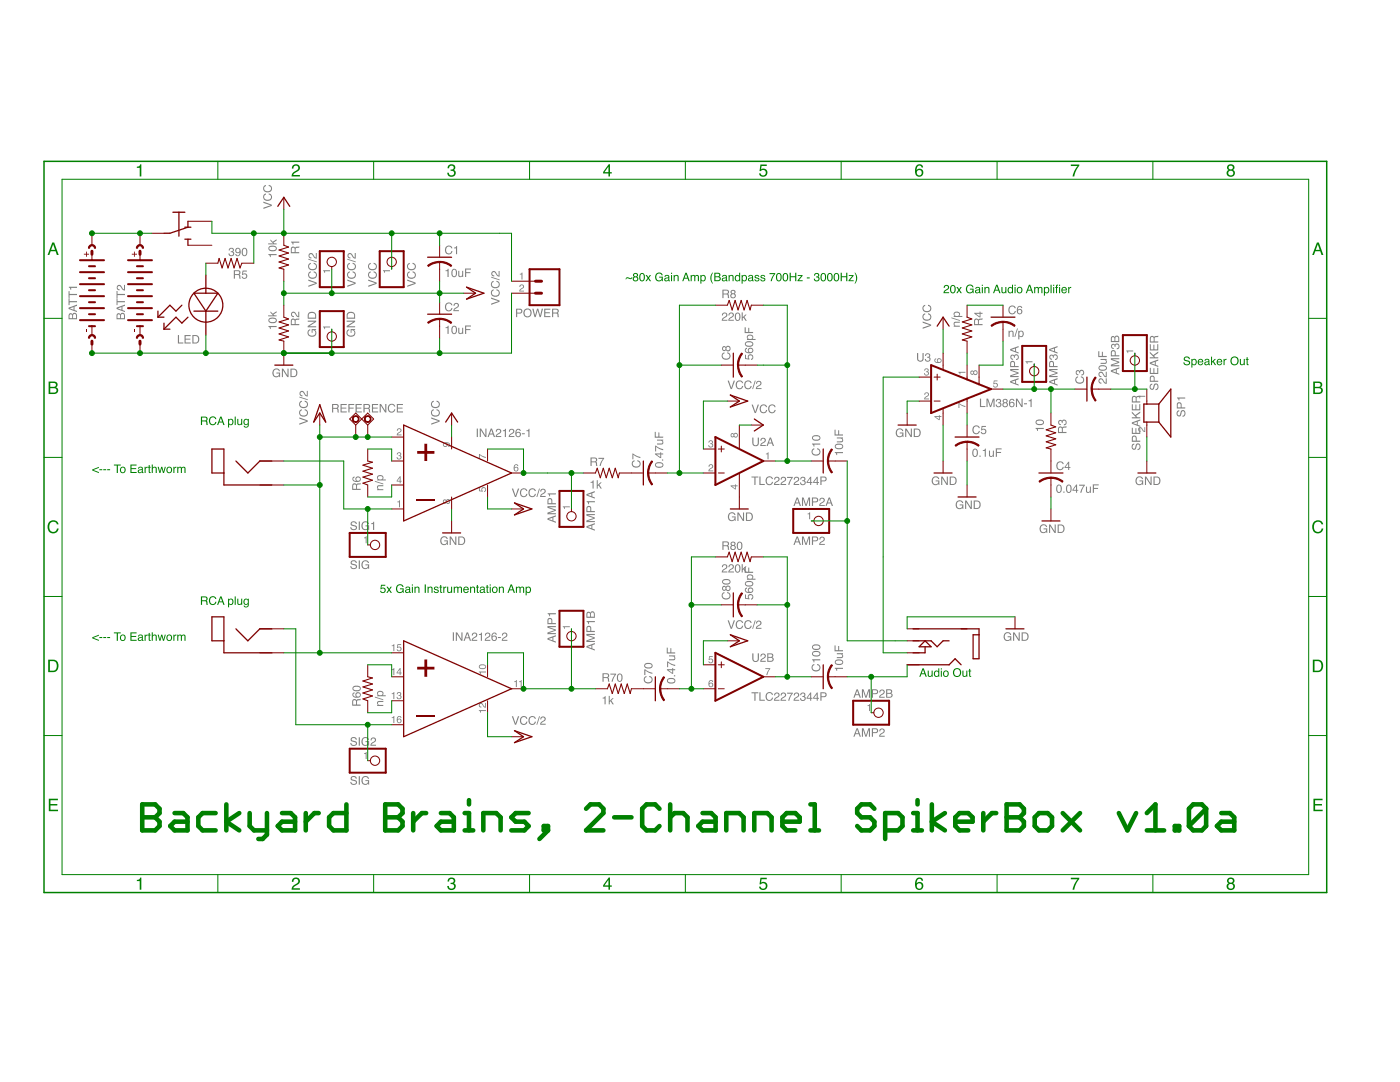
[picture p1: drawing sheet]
<svg xmlns="http://www.w3.org/2000/svg" width="279mm" height="216mm" viewBox="0 0 279 216" stroke-linecap="round" stroke-linejoin="round" font-family="sans-serif">
<g fill="#808080">
<path d="M53.6 50.7h1.6v.2h-1.2v.4h-.1zM53.7 49.2a1 1 0 0 1 1.5 .4 .91 .91 0 0 1-.8 .5 .91 .91 0 0 1-.8-.5zM53.8 49.4a.64 .64 0 0 0 1 .5l.2-.1a.58 .58 0 0 0-.3-.6 .58 .58 0 0 0-.6 .1zM54 47.8l.4 .4 .8-.5v.3l-.6 .4 .1 .2h.5v.2h-1.7v-.2h1l-.5-.6z" fill-rule="evenodd"/>
<path d="M53.6 65h1.6v.3h-1.2v.4h-.1zM53.7 63.6a1 1 0 0 1 1.5 .3 .91 .91 0 0 1-.8 .6 .91 .91 0 0 1-.8-.6zM53.8 63.8a.64 .64 0 0 0 1 .4l.2-.1a.58 .58 0 0 0-.3-.5 .58 .58 0 0 0-.6 0zM54 62.1l.4 .5 .8-.5v.3l-.6 .3 .1 .2h.5v.2h-1.7v-.2h1l-.5-.5z" fill-rule="evenodd"/>
<path d="M52.6 40.2l1.6 .6v.3l-1.6 .6v-.3l1.4-.4-1.4-.5zM52.7 38.8l.4-.2v.2a.57 .57 0 0 0-.3 .8 .57 .57 0 0 0 .8 .2 .51 .51 0 0 0 .5-.5 .51 .51 0 0 0-.5-.5v-.2a.78 .78 0 0 1 .7 1 .78 .78 0 0 1-1.1 .5 .78 .78 0 0 1-.5-1.3zM52.7 37.1l.4-.2v.2a.57 .57 0 0 0-.3 .8 .57 .57 0 0 0 .8 .2 .51 .51 0 0 0 .5-.5 .51 .51 0 0 0-.5-.5v-.2a.78 .78 0 0 1 .7 1 .78 .78 0 0 1-1.1 .5 .78 .78 0 0 1-.5-1.3z" fill-rule="evenodd"/>
<path d="M120.3 139.2l.6-.3v1.6h-.3v-1.1h-.3zM121.5 138.9h.2v.9l.5-.5h.3l-.5 .5 .5 .7h-.3l-.3-.6-.2 .2v.4h-.2z" fill-rule="evenodd"/>
<path d="M133.2 135.5a1 1 0 0 1 1.6 .3 .91 .91 0 0 1-.9 .6 .91 .91 0 0 1-.8-.6zM133.3 135.7a.64 .64 0 0 0 1.1 .4l.1-.1a.58 .58 0 0 0-.3-.5 .58 .58 0 0 0-.6 0zM134.5 134.7h.2v.3h-.2zM133.4 133.7l.8 .6v-.6zM133.1 133.5h1.1v-.2h.1v.2h.4v.2h-.4v.8h-.2l-1-.8zM133.1 132l1.6 .7v.2l-.7-.2-.7-.5v.9h-.2zM133.5 130.8h1.2v.2h-.1a.43 .43 0 0 1 .2 .4 .43 .43 0 0 1-.4 .4h-.9v-.3h.9l.2-.2-.2-.3h-.9zM133.1 129.2h.2v1h.5v-.9h.2v.9h.7v.2h-1.6z" fill-rule="evenodd"/>
<path d="M144.3 112.7a.57 .57 0 0 1 .9 .3 .57 .57 0 0 1-.6 .7l-.3 .3h.9v.2h-1.2l.2-.5 .4-.2a.34 .34 0 0 0 .4-.4 .34 .34 0 0 0-.4-.3 .34 .34 0 0 0-.3 .4h-.2zM145.6 112.7a.57 .57 0 0 1 .9 .3 .57 .57 0 0 1-.6 .7l-.3 .3h.9v.2h-1.2l.2-.5 .4-.2a.34 .34 0 0 0 .4-.4 .34 .34 0 0 0-.4-.3 .34 .34 0 0 0-.3 .4h-.2zM146.8 112.8a.59 .59 0 0 1 .8-.1 .59 .59 0 0 1 .2 .7 .61 .61 0 0 1-.6 .9 .61 .61 0 0 1-.6-.9zM147.1 112.8a.91 .91 0 0 0 .1 1.3 .8 .8 0 0 0 0-1.3zM148 112.5h.2v1l.6-.5h.2l-.5 .5 .5 .7h-.2l-.4-.6-.2 .2v.4h-.2z" fill-rule="evenodd"/>
<path d="M148.7 118.6h.2v.7l.4 .1a.56 .56 0 0 1 .3-.8 .56 .56 0 0 1 .8 .4 .56 .56 0 0 1-.5 .7v-.3a.36 .36 0 0 0 .2-.5 .36 .36 0 0 0-.6 0 .36 .36 0 0 0 .1 .5v.2l-.9-.1zM148.8 117.4l.3-.2v.3a.34 .34 0 0 0-.3 .4 .34 .34 0 0 0 .5 .2h.1a.56 .56 0 0 1 .2-.8 .56 .56 0 0 1 .8 .4 .56 .56 0 0 1-.6 .6 .81 .81 0 0 1-1.1-.8zM149.4 117.7a.35 .35 0 0 0 .7 0 .35 .35 0 0 0-.7 0zM148.8 116.1a1 1 0 0 1 1.5 .4 .91 .91 0 0 1-.8 .5 .91 .91 0 0 1-.8-.5zM148.9 116.3a.64 .64 0 0 0 1 .5l.2-.1a.58 .58 0 0 0-.3-.6 .58 .58 0 0 0-.6 .1zM149.3 115a.43 .43 0 0 0 .4 .5 .43 .43 0 0 0 .4-.5l-.4-.2zM149.2 114.7a.62 .62 0 0 1 .8-.1 .62 .62 0 0 1 .2 .8l.6 .1v.2h-1.7v-.2h.1l-.2-.4zM148.6 113.1h.2v1h.5v-.8h.2v.8h.8v.2h-1.7z" fill-rule="evenodd"/>
<path d="M166.6 133.3h1.6v.2h-1.1v.4h-.2zM166.7 131.8a1 1 0 0 1 1.6 .3 .91 .91 0 0 1-.9 .6 .91 .91 0 0 1-.8-.6zM166.8 132a.64 .64 0 0 0 1.1 .4l.1-.1a.58 .58 0 0 0-.3-.5 .58 .58 0 0 0-.6 0zM167 130.3h1.2v.2h-.1a.43 .43 0 0 1 .2 .5 .43 .43 0 0 1-.5 .3h-.8v-.2h.9l.2-.2-.2-.3-.9-.1zM166.6 128.8h.2v.9h.5v-.8h.2v.8h.7v.3h-1.6z" fill-rule="evenodd"/>
<path d="M45.8 49.5a.47 .47 0 0 1 .7 0 .47 .47 0 0 1 0 .7 .54 .54 0 0 1-.1 .9 .54 .54 0 0 1-.8-.5h.2a.33 .33 0 0 0 .5 .3 .33 .33 0 0 0 0-.6h-.2v-.2a.27 .27 0 0 0 .3-.2 .27 .27 0 0 0-.2-.3l-.3 .2-.1 .2h-.2zM47.1 49.6a.63 .63 0 0 1 .8 0 .63 .63 0 0 1 .1 .8 .56 .56 0 0 1-.4 .7 .56 .56 0 0 1-.6-.4h.2a.33 .33 0 0 0 .4 .3 .33 .33 0 0 0 .2-.4v-.3a.53 .53 0 0 1-.7 .1 .53 .53 0 0 1 0-.8zM47.1 50a.4 .4 0 0 0 .8 0 .4 .4 0 0 0-.8 0zM48.4 49.6a.59 .59 0 0 1 .7 0 .59 .59 0 0 1 .3 .7 .61 .61 0 0 1-.6 .8 .61 .61 0 0 1-.6-.8zM48.6 49.7a.91 .91 0 0 0 .2 1.2 .8 .8 0 0 0 0-1.3z" fill-rule="evenodd"/>
<path d="M98 59.4l1.7 .6v.2l-1.7 .6v-.2l1.4-.5-1.4-.5zM98.1 57.9l.4-.2v.3a.57 .57 0 0 0-.3 .8 .57 .57 0 0 0 .9 .2 .51 .51 0 0 0 .4-.5 .51 .51 0 0 0-.4-.5v-.3a.78 .78 0 0 1 .6 1 .78 .78 0 0 1-1.1 .5 .78 .78 0 0 1-.5-1.3zM98.1 56.2l.4-.2v.3a.57 .57 0 0 0-.3 .8 .57 .57 0 0 0 .9 .2 .51 .51 0 0 0 .4-.5 .51 .51 0 0 0-.4-.5v-.3a.78 .78 0 0 1 .6 1 .78 .78 0 0 1-1.1 .5 .78 .78 0 0 1-.5-1.3zM98 55.2l1.7 .6v.1l-1.7-.5zM98.2 54.2a.75 .75 0 0 1 1.1 .6l.2 .2v-.9h.2v1.1l-.5-.2-.3-.4a.34 .34 0 0 0-.4-.3 .34 .34 0 0 0-.3 .4 .34 .34 0 0 0 .4 .3v.2a.56 .56 0 0 1-.5-.4 .56 .56 0 0 1 .1-.6z" fill-rule="evenodd"/>
<path d="M145.2 123.8h.3l.4 1.4 .5-1.4h.3l-.6 1.7h-.3zM147 124a.73 .73 0 0 1 .8-.3 .73 .73 0 0 1 .5 .6h-.2a.57 .57 0 0 0-.8-.3 .57 .57 0 0 0-.2 .8 .51 .51 0 0 0 .5 .5 .51 .51 0 0 0 .5-.4h.2a.78 .78 0 0 1-1 .6 .78 .78 0 0 1-.5-1.1zM148.7 124a.73 .73 0 0 1 .7-.3 .73 .73 0 0 1 .6 .6h-.2a.57 .57 0 0 0-.8-.3 .57 .57 0 0 0-.2 .8 .51 .51 0 0 0 .5 .5 .51 .51 0 0 0 .5-.4h.2a.78 .78 0 0 1-1 .6 .78 .78 0 0 1-.5-1.1zM150.6 123.8h.2l-.5 1.7h-.2zM151.1 123.9a.57 .57 0 0 1 .9 .3 .57 .57 0 0 1-.6 .7l-.3 .4h.9v.2h-1.2l.2-.5 .4-.3a.34 .34 0 0 0 .4-.4 .34 .34 0 0 0-.4-.3 .34 .34 0 0 0-.3 .4h-.2z" fill-rule="evenodd"/>
<path d="M150 138.1h1.3v.2h-.5v1.5h-.3v-1.5h-.5zM151.6 138.1h.2v1.5h.8v.2h-1zM153 138.4a.73 .73 0 0 1 .7-.3 .73 .73 0 0 1 .6 .5h-.3a.57 .57 0 0 0-.8-.2 .57 .57 0 0 0-.2 .8 .51 .51 0 0 0 .5 .5 .51 .51 0 0 0 .6-.5h.2a.78 .78 0 0 1-1 .6 .78 .78 0 0 1-.5-1.1zM154.7 138.3a.57 .57 0 0 1 .9 .3 .57 .57 0 0 1-.6 .7l-.3 .3h.9v.2h-1.2l.2-.5 .5-.3a.34 .34 0 0 0 .3-.3 .34 .34 0 0 0-.4-.3 .34 .34 0 0 0-.3 .4h-.2zM156 138.3a.57 .57 0 0 1 .9 .3 .57 .57 0 0 1-.6 .7l-.3 .3h.9v.2h-1.1l.2-.5 .4-.3a.34 .34 0 0 0 .3-.3 .34 .34 0 0 0-.4-.3 .34 .34 0 0 0-.3 .4h-.2zM157.1 138.2h1.1l-.7 1.6h-.2l.1-.4 .6-1h-.9zM158.6 138.3a.57 .57 0 0 1 .9 .3 .57 .57 0 0 1-.6 .7l-.3 .3h.9v.2h-1.1l.2-.5 .4-.3a.34 .34 0 0 0 .3-.3 .34 .34 0 0 0-.4-.3 .34 .34 0 0 0-.3 .4h-.2zM159.9 138.3a.47 .47 0 0 1 .7-.1 .47 .47 0 0 1-.1 .8 .54 .54 0 0 1-.1 .9 .54 .54 0 0 1-.7-.6h.2a.33 .33 0 0 0 .4 .4 .33 .33 0 0 0 .1-.6h-.3v-.2a.27 .27 0 0 0 .4-.2 .27 .27 0 0 0-.3-.3l-.2 .1-.1 .2h-.2zM161.7 138.5l-.5 .7h.5zM161.7 138.2h.2v1h.2v.2h-.2v.4h-.2v-.4h-.7v-.2zM163 138.5l-.5 .7h.5zM163 138.2h.2v1h.2v.2h-.2v.4h-.2v-.4h-.7v-.2zM163.7 138.1h.8a.49 .49 0 0 1 .5 .5 .49 .49 0 0 1-.5 .5h-.6v.7h-.2zM163.9 138.3v.6h.5a.3 .3 0 0 0 .3-.3 .3 .3 0 0 0-.3-.3z" fill-rule="evenodd"/>
<path d="M81.3 55.8l1.7 .6v.2l-1.7 .6v-.2l1.4-.5-1.4-.5zM81.4 54.4l.4-.2v.2a.57 .57 0 0 0-.3 .8 .57 .57 0 0 0 .8 .2 .51 .51 0 0 0 .5-.5 .51 .51 0 0 0-.5-.5v-.3a.78 .78 0 0 1 .7 1.1 .78 .78 0 0 1-1.1 .4 .78 .78 0 0 1-.5-1.2zM81.4 52.7l.4-.2v.2a.57 .57 0 0 0-.3 .8 .57 .57 0 0 0 .8 .2 .51 .51 0 0 0 .5-.5 .51 .51 0 0 0-.5-.5v-.3a.78 .78 0 0 1 .7 1.1 .78 .78 0 0 1-1.1 .4 .78 .78 0 0 1-.5-1.2z" fill-rule="evenodd"/>
<path d="M69.3 55.8l1.7 .6v.2l-1.7 .6v-.2l1.4-.5-1.4-.5zM69.4 54.4l.4-.2v.2a.57 .57 0 0 0-.3 .8 .57 .57 0 0 0 .9 .2 .51 .51 0 0 0 .4-.5 .51 .51 0 0 0-.4-.5v-.3a.78 .78 0 0 1 .6 1.1 .78 .78 0 0 1-1.1 .4 .78 .78 0 0 1-.5-1.2zM69.4 52.7l.4-.2v.2a.57 .57 0 0 0-.3 .8 .57 .57 0 0 0 .9 .2 .51 .51 0 0 0 .4-.5 .51 .51 0 0 0-.4-.5v-.3a.78 .78 0 0 1 .6 1.1 .78 .78 0 0 1-1.1 .4 .78 .78 0 0 1-.5-1.2zM69.3 51.6l1.7 .6v.1l-1.7-.5zM69.5 50.6a.75 .75 0 0 1 1.1 .6l.2 .2v-.9h.2v1.1l-.5-.2-.3-.4a.34 .34 0 0 0-.4-.3 .34 .34 0 0 0-.3 .4 .34 .34 0 0 0 .4 .3v.2a.56 .56 0 0 1-.5-.4 .56 .56 0 0 1 .1-.6z" fill-rule="evenodd"/>
<path d="M61.6 65.9l.3-.2v.2a.61 .61 0 0 0-.2 .9 .61 .61 0 0 0 .9 .1 .54 .54 0 0 0 .3-.6 .54 .54 0 0 0-.5-.4v.5h-.2v-.7h.9v.1l-.2 .1a.82 .82 0 0 1 0 1.1 .82 .82 0 0 1-1.1 .1l-.4-.5v-.4zM61.4 64h1.7v.2l-1.4 .9h1.4v.2h-1.7v-.3l1.4-.8h-1.4zM61.8 62.6l-.2 .2v.6h1.3v-.4a.68 .68 0 0 0-1.1-.4zM61.7 62.4a.91 .91 0 0 1 1.4 .5v.7h-1.7v-.9z" fill-rule="evenodd"/>
<path d="M109.5 127.5l.8 .3v-.6zM109.3 127.4l1.6-.7v.3l-.5 .2v.6l.5 .2v.2l-1.6-.6zM109.3 124.9h1.6v.2h-1.4l1.4 .5v.2l-1.4 .5h1.4v.2h-1.6v-.3l1.4-.5-1.4-.5zM109.4 123.4l.3-.1a.46 .46 0 0 1 .5 .5v.5h.7v.3h-1.6zM109.6 123.6l-.1 .7h.5v-.7zM109.3 122.4h1.6v.2h-1.1v.4h-.2z" fill-rule="evenodd"/>
<path d="M159.1 107.3l-.3 .7h.6zM159 107h.2l.6 1.7h-.2l-.2-.5h-.6l-.2 .5h-.3zM160.1 107h.3l.5 1.5 .4-1.5h.4v1.7h-.3l.1-1.4-.5 1.4h-.3l-.4-1.4v1.4h-.2zM162 107h.8a.49 .49 0 0 1 .5 .5 .49 .49 0 0 1-.5 .5h-.5v.7h-.3zM162.3 107.2v.6h.4a.3 .3 0 0 0 .4-.3 .3 .3 0 0 0-.4-.3zM163.7 107.2a.57 .57 0 0 1 .9 .3 .57 .57 0 0 1-.6 .7l-.3 .3h.9v.2h-1.1l.2-.5 .4-.3a.34 .34 0 0 0 .3-.3 .34 .34 0 0 0-.4-.3 .34 .34 0 0 0-.3 .4h-.2z" fill-rule="evenodd"/>
<path d="M171.1 145.6l-.3 .7h.5zM170.9 145.3h.3l.6 1.7h-.2l-.2-.5h-.7l-.2 .5h-.2zM172 145.3h.3l.5 1.4 .5-1.4h.3v1.7h-.2v-1.4l-.5 1.4h-.2l-.5-1.4v1.4h-.2zM174 145.3h.8a.49 .49 0 0 1 .5 .5 .49 .49 0 0 1-.5 .5h-.6v.7h-.2zM174.2 145.5v.6h.5a.3 .3 0 0 0 .3-.3 .3 .3 0 0 0-.3-.3zM175.7 145.5a.57 .57 0 0 1 .9 .2 .57 .57 0 0 1-.6 .8l-.3 .3h.9v.2h-1.2l.2-.5 .4-.3a.34 .34 0 0 0 .4-.4 .34 .34 0 0 0-.4-.3 .34 .34 0 0 0-.3 .4h-.2z" fill-rule="evenodd"/>
<path d="M88.9 53.9l.6-.3v1.7h-.2v-1.2h-.4zM90.3 53.8a.59 .59 0 0 1 .7 0 .59 .59 0 0 1 .2 .6 .61 .61 0 0 1-.5 .9 .61 .61 0 0 1-.6-.8zM90.5 53.9a.91 .91 0 0 0 .1 1.2 .8 .8 0 0 0 0-1.3zM91.5 54h.2v.9l.2 .2 .3-.2v-.9h.2v1.3h-.2l.1-.2a.43 .43 0 0 1-.5 .2 .43 .43 0 0 1-.3-.4zM92.8 53.6h1.2v.2h-1v.5h.9v.2h-.9v.8h-.2z" fill-rule="evenodd"/>
<path d="M88.9 65.3l.6-.3v1.6h-.2v-1.1h-.4zM90.3 65.2a.59 .59 0 0 1 .7-.1 .59 .59 0 0 1 .2 .7 .61 .61 0 0 1-.5 .9 .61 .61 0 0 1-.6-.9zM90.5 65.2a.91 .91 0 0 0 .1 1.3 .8 .8 0 0 0 0-1.3zM91.5 65.4h.2v.9l.2 .2 .3-.2v-.9h.2v1.2h-.2l.1-.1a.43 .43 0 0 1-.5 .2 .43 .43 0 0 1-.3-.5zM92.8 64.9h1.2v.3h-1v.5h.9v.2h-.9v.7h-.2z" fill-rule="evenodd"/>
<path d="M200.5 126.4a.75 .75 0 0 1 1.3 .3h-.2a.61 .61 0 0 0-.9-.2 .61 .61 0 0 0-.1 .9 .54 .54 0 0 0 .6 .3 .54 .54 0 0 0 .4-.5h-.5v-.2h.7v.9h-.1l-.1-.2a.82 .82 0 0 1-1.1 0 .82 .82 0 0 1-.1-1.1zM202.2 126.2h.3l.8 1.3v-1.3h.2v1.7h-.2l-.9-1.4v1.4h-.2zM204.1 126.4v1.3h.4a.66 .66 0 0 0 .6-.7 .66 .66 0 0 0-.6-.6zM203.9 126.2h.7a.85 .85 0 0 1 .7 .8 .85 .85 0 0 1-.7 .9h-.7z" fill-rule="evenodd"/>
<path d="M54.6 73.8a.75 .75 0 0 1 1.3 .3h-.3a.61 .61 0 0 0-.8-.2 .61 .61 0 0 0-.1 .9 .54 .54 0 0 0 .6 .3 .54 .54 0 0 0 .4-.6h-.5v-.2h.7v.9h-.1l-.1-.2a.82 .82 0 0 1-1.1 .1 .82 .82 0 0 1-.1-1.2zM56.3 73.6h.2l.9 1.3v-1.3h.2v1.6h-.3l-.8-1.3v1.3h-.2zM58.2 73.8v1.2h.4a.66 .66 0 0 0 .5-.6 .66 .66 0 0 0-.5-.6zM58 73.6h.6a.85 .85 0 0 1 .8 .8 .85 .85 0 0 1-.8 .8h-.6z" fill-rule="evenodd"/>
<path d="M75.3 97l.2-.2h1v.2h-.8a.3 .3 0 0 0-.3 .4 .3 .3 0 0 0 .5 .2h.6v.2h-1.2v-.2h.1l-.2-.3zM74.8 96l1.7 .5v.2l-1.7-.6zM75.5 95.2a.43 .43 0 0 0 .4 .5 .43 .43 0 0 0 .4-.5l-.4-.2zM75.4 94.9a.62 .62 0 0 1 .8-.1 .62 .62 0 0 1 .2 .8l.6 .1v.2h-1.7v-.2h.1l-.2-.4z" fill-rule="evenodd"/>
<path d="M86.1 83.3l1.6 .6v.2l-1.6 .7v-.3l1.4-.5-1.4-.5zM86.2 81.9l.4-.2v.2a.57 .57 0 0 0-.3 .8 .57 .57 0 0 0 .8 .2 .51 .51 0 0 0 .5-.5 .51 .51 0 0 0-.5-.5v-.3a.78 .78 0 0 1 .6 1.1 .78 .78 0 0 1-1.1 .4 .78 .78 0 0 1-.4-1.2zM86.2 80.2l.4-.2v.2a.57 .57 0 0 0-.3 .8 .57 .57 0 0 0 .8 .2 .51 .51 0 0 0 .5-.5 .51 .51 0 0 0-.5-.5v-.2a.78 .78 0 0 1 .6 1 .78 .78 0 0 1-1.1 .4 .78 .78 0 0 1-.4-1.2z" fill-rule="evenodd"/>
<path d="M88.1 107.2a.75 .75 0 0 1 1.3 .4h-.3a.61 .61 0 0 0-.9-.3 .61 .61 0 0 0-.1 1 .54 .54 0 0 0 .7 .3 .54 .54 0 0 0 .4-.6h-.5v-.2h.7v.9h-.2v-.2a.82 .82 0 0 1-1.2 .1 .82 .82 0 0 1 0-1.2zM89.7 107h.3l.9 1.4v-1.4h.2v1.7h-.3l-.8-1.3v1.3h-.3zM91.7 107.2v1.3h.4a.66 .66 0 0 0 .5-.6 .66 .66 0 0 0-.5-.7zM91.5 107h.6a.85 .85 0 0 1 .7 .9 .85 .85 0 0 1-.7 .8h-.6z" fill-rule="evenodd"/>
<path d="M102.2 97.5h.2l.5 1.4 .5-1.4h.2l-.6 1.7h-.2zM104 97.7a.73 .73 0 0 1 .7-.3 .73 .73 0 0 1 .5 .6h-.2a.57 .57 0 0 0-.8-.3 .57 .57 0 0 0-.2 .8 .51 .51 0 0 0 .5 .5 .51 .51 0 0 0 .5-.5h.3a.78 .78 0 0 1-1.1 .7 .78 .78 0 0 1-.4-1.1zM105.7 97.7a.73 .73 0 0 1 .7-.3 .73 .73 0 0 1 .5 .6h-.2a.57 .57 0 0 0-.8-.3 .57 .57 0 0 0-.2 .8 .51 .51 0 0 0 .5 .5 .51 .51 0 0 0 .5-.5h.3a.78 .78 0 0 1-1.1 .7 .78 .78 0 0 1-.4-1.1zM107.6 97.5h.2l-.6 1.7h-.1zM108 97.6a.57 .57 0 0 1 .9 .3 .57 .57 0 0 1-.6 .7l-.3 .4h.9v.2h-1.1l.2-.6 .4-.2a.34 .34 0 0 0 .3-.4 .34 .34 0 0 0-.4-.3 .34 .34 0 0 0-.3 .4h-.2z" fill-rule="evenodd"/>
<path d="M59.7 83.3l1.7 .6v.2l-1.7 .7v-.3l1.5-.5-1.5-.5zM59.9 81.9l.3-.2v.2a.57 .57 0 0 0-.2 .8 .57 .57 0 0 0 .8 .2 .51 .51 0 0 0 .5-.5 .51 .51 0 0 0-.5-.5v-.3a.78 .78 0 0 1 .6 1.1 .78 .78 0 0 1-1.1 .4 .78 .78 0 0 1-.4-1.2zM59.9 80.2l.3-.2v.2a.57 .57 0 0 0-.2 .8 .57 .57 0 0 0 .8 .2 .51 .51 0 0 0 .5-.5 .51 .51 0 0 0-.5-.5v-.2a.78 .78 0 0 1 .6 1 .78 .78 0 0 1-1.1 .4 .78 .78 0 0 1-.4-1.2zM59.7 79.1l1.7 .6v.2l-1.7-.6zM59.9 78.1a.75 .75 0 0 1 1.1 .7l.2 .1v-.9h.2v1.1l-.5-.2-.3-.4a.34 .34 0 0 0-.3-.3 .34 .34 0 0 0-.3 .4 .34 .34 0 0 0 .4 .3v.2a.56 .56 0 0 1-.6-.3 .56 .56 0 0 1 .1-.7z" fill-rule="evenodd"/>
<path d="M70.1 111.9a.66 .66 0 0 1 1.1 .4h-.2a.39 .39 0 0 0-.4-.3 .39 .39 0 0 0-.4 .4 1.36 1.36 0 0 1 1.1 .6 .68 .68 0 0 1-.7 .6 .68 .68 0 0 1-.7-.6h.2a.44 .44 0 0 0 .5 .4 .44 .44 0 0 0 .4-.4l-.7-.3a.42 .42 0 0 1-.3-.4 .42 .42 0 0 1 .1-.4zM71.6 111.8h.2v1.7h-.2zM72.4 112a.75 .75 0 0 1 1.2 .3h-.2a.61 .61 0 0 0-.9-.2 .61 .61 0 0 0-.1 .9 .54 .54 0 0 0 .6 .4 .54 .54 0 0 0 .5-.6h-.6v-.2h.8v.9h-.2v-.2a.82 .82 0 0 1-1.2 0 .82 .82 0 0 1-.1-1.1z" fill-rule="evenodd"/>
<path d="M75.3 140.1l.2-.2h1v.2h-.8a.3 .3 0 0 0-.3 .3 .3 .3 0 0 0 .5 .3h.6v.2h-1.2v-.2h.1l-.2-.3zM74.8 139l1.7 .5v.2l-1.7-.5zM75.5 138.2a.43 .43 0 0 0 .4 .5 .43 .43 0 0 0 .4-.4l-.4-.2zM75.4 138a.62 .62 0 0 1 .8-.1 .62 .62 0 0 1 .2 .8h.6v.2h-1.7v-.2h.1l-.2-.4z" fill-rule="evenodd"/>
<path d="M70.1 155a.66 .66 0 0 1 1.1 .4h-.2a.39 .39 0 0 0-.4-.4 .39 .39 0 0 0-.4 .4 1.36 1.36 0 0 1 1.1 .7 .68 .68 0 0 1-.7 .5 .68 .68 0 0 1-.7-.6h.2a.44 .44 0 0 0 .5 .4 .44 .44 0 0 0 .4-.4l-.7-.3a.42 .42 0 0 1-.3-.3 .42 .42 0 0 1 .1-.4zM71.6 154.9h.2v1.7h-.2zM72.4 155.1a.75 .75 0 0 1 1.2 .3h-.2a.61 .61 0 0 0-.9-.2 .61 .61 0 0 0-.1 .9 .54 .54 0 0 0 .6 .3 .54 .54 0 0 0 .5-.5h-.6v-.2h.8v.9h-.2v-.2a.82 .82 0 0 1-1.2 0 .82 .82 0 0 1-.1-1.1z" fill-rule="evenodd"/>
<path d="M102.2 142.9h.2l.5 1.5 .5-1.5h.2l-.6 1.7h-.2zM104 143.1a.73 .73 0 0 1 .7-.2 .73 .73 0 0 1 .5 .5h-.2a.57 .57 0 0 0-.8-.2 .57 .57 0 0 0-.2 .8 .51 .51 0 0 0 .5 .5 .51 .51 0 0 0 .5-.5h.3a.78 .78 0 0 1-1.1 .6 .78 .78 0 0 1-.4-1.1zM105.7 143.1a.73 .73 0 0 1 .7-.2 .73 .73 0 0 1 .5 .5h-.2a.57 .57 0 0 0-.8-.2 .57 .57 0 0 0-.2 .8 .51 .51 0 0 0 .5 .5 .51 .51 0 0 0 .5-.5h.3a.78 .78 0 0 1-1.1 .6 .78 .78 0 0 1-.4-1.1zM107.6 142.9h.2l-.6 1.7h-.1zM108 143.1a.57 .57 0 0 1 .9 .2 .57 .57 0 0 1-.6 .8l-.3 .3h.9v.2h-1.1l.2-.5 .4-.3a.34 .34 0 0 0 .3-.3 .34 .34 0 0 0-.4-.4 .34 .34 0 0 0-.3 .5h-.2z" fill-rule="evenodd"/>
<path d="M150 95.1h1.3v.2h-.5v1.5h-.3v-1.5h-.5zM151.6 95.1h.2v1.5h.8v.2h-1zM153 95.3a.73 .73 0 0 1 .7-.3 .73 .73 0 0 1 .6 .6h-.3a.57 .57 0 0 0-.8-.3 .57 .57 0 0 0-.2 .8 .51 .51 0 0 0 .5 .5 .51 .51 0 0 0 .6-.4h.2a.78 .78 0 0 1-1 .6 .78 .78 0 0 1-.5-1.1zM154.7 95.2a.57 .57 0 0 1 .9 .3 .57 .57 0 0 1-.6 .7l-.3 .4h.9v.2h-1.2l.2-.5 .5-.3a.34 .34 0 0 0 .3-.4 .34 .34 0 0 0-.4-.3 .34 .34 0 0 0-.3 .4h-.2zM156 95.2a.57 .57 0 0 1 .9 .3 .57 .57 0 0 1-.6 .7l-.3 .4h.9v.2h-1.1l.2-.5 .4-.3a.34 .34 0 0 0 .3-.4 .34 .34 0 0 0-.4-.3 .34 .34 0 0 0-.3 .4h-.2zM157.1 95.2h1.1l-.7 1.6h-.2l.1-.5 .6-.9h-.9zM158.6 95.2a.57 .57 0 0 1 .9 .3 .57 .57 0 0 1-.6 .7l-.3 .4h.9v.2h-1.1l.2-.5 .4-.3a.34 .34 0 0 0 .3-.4 .34 .34 0 0 0-.4-.3 .34 .34 0 0 0-.3 .4h-.2zM159.9 95.2a.47 .47 0 0 1 .7 0 .47 .47 0 0 1-.1 .7 .54 .54 0 0 1-.1 .9 .54 .54 0 0 1-.7-.5h.2a.33 .33 0 0 0 .4 .3 .33 .33 0 0 0 .1-.6h-.3v-.2a.27 .27 0 0 0 .4-.2 .27 .27 0 0 0-.3-.3l-.2 .2-.1 .2h-.2zM161.7 95.4l-.5 .8h.5zM161.7 95.1h.2v1.1h.2v.2h-.2v.4h-.2v-.4h-.7v-.2zM163 95.4l-.5 .8h.5zM163 95.1h.2v1.1h.2v.2h-.2v.4h-.2v-.4h-.7v-.2zM163.7 95.1h.8a.49 .49 0 0 1 .5 .5 .49 .49 0 0 1-.5 .5h-.6v.7h-.2zM163.9 95.3v.6h.5a.3 .3 0 0 0 .3-.3 .3 .3 0 0 0-.3-.3z" fill-rule="evenodd"/>
<path d="M117.9 96.2l.6-.3v1.6h-.2v-1.2h-.4zM119.1 95.8h.2v1l.5-.5h.3l-.5 .4 .5 .8h-.3l-.3-.6-.2 .1v.5h-.2z" fill-rule="evenodd"/>
<path d="M130.8 92.4a1 1 0 0 1 1.6 .4 .91 .91 0 0 1-.8 .5 .91 .91 0 0 1-.9-.5zM130.9 92.6a.64 .64 0 0 0 1.1 .5l.2-.1a.58 .58 0 0 0-.4-.6 .58 .58 0 0 0-.6 .1zM132.1 91.7h.3v.2h-.3zM131 90.7l.8 .5v-.5zM130.7 90.5h1.1v-.3h.2v.3h.4v.2h-.4v.7h-.2l-1.1-.7zM130.7 88.9l1.7 .7v.2l-.7-.2-.8-.4v.9h-.2zM131.1 87.7h1.3v.2h-.2a.43 .43 0 0 1 .2 .5 .43 .43 0 0 1-.4 .3h-.9v-.2h.9l.2-.2-.2-.3-.9-.1zM130.7 86.2h.2v.9h.5v-.8h.2v.8h.8v.2h-1.7z" fill-rule="evenodd"/>
<path d="M109.5 103.6l.8 .2v-.5zM109.3 103.4l1.6-.6v.3l-.5 .1v.7l.5 .2v.2l-1.6-.6zM109.3 101h1.6v.2h-1.4l1.4 .5v.2l-1.4 .5h1.4v.2h-1.6v-.3l1.4-.5-1.4-.5zM109.4 99.5l.3-.1a.46 .46 0 0 1 .5 .5v.5h.7v.2h-1.6zM109.6 99.6l-.1 .8h.5v-.7zM109.3 98.4h1.6v.3h-1.1v.3h-.2z" fill-rule="evenodd"/>
<path d="M145.2 76h.3l.4 1.4 .5-1.4h.3l-.6 1.6h-.3zM147 76.2a.73 .73 0 0 1 .8-.3 .73 .73 0 0 1 .5 .6h-.2a.57 .57 0 0 0-.8-.3 .57 .57 0 0 0-.2 .8 .51 .51 0 0 0 .5 .5 .51 .51 0 0 0 .5-.5h.2a.78 .78 0 0 1-1 .6 .78 .78 0 0 1-.5-1.1zM148.7 76.2a.73 .73 0 0 1 .7-.3 .73 .73 0 0 1 .6 .6h-.2a.57 .57 0 0 0-.8-.3 .57 .57 0 0 0-.2 .8 .51 .51 0 0 0 .5 .5 .51 .51 0 0 0 .5-.5h.2a.78 .78 0 0 1-1 .6 .78 .78 0 0 1-.5-1.1zM150.6 76h.2l-.5 1.6h-.2zM151.1 76.1a.57 .57 0 0 1 .9 .3 .57 .57 0 0 1-.6 .7l-.3 .3h.9v.2h-1.2l.2-.5 .4-.2a.34 .34 0 0 0 .4-.4 .34 .34 0 0 0-.4-.3 .34 .34 0 0 0-.3 .4h-.2z" fill-rule="evenodd"/>
<path d="M150 80.7h.2l.5 1.5 .5-1.5h.3l-.6 1.7h-.3zM151.8 80.9a.73 .73 0 0 1 .7-.2 .73 .73 0 0 1 .6 .5h-.2a.57 .57 0 0 0-.8-.2 .57 .57 0 0 0-.2 .8 .51 .51 0 0 0 .5 .5 .51 .51 0 0 0 .5-.5h.2a.78 .78 0 0 1-1 .6 .78 .78 0 0 1-.5-1.1zM153.5 80.9a.73 .73 0 0 1 .7-.2 .73 .73 0 0 1 .6 .5h-.2a.57 .57 0 0 0-.8-.2 .57 .57 0 0 0-.2 .8 .51 .51 0 0 0 .5 .5 .51 .51 0 0 0 .5-.5h.2a.78 .78 0 0 1-1 .6 .78 .78 0 0 1-.5-1.1z" fill-rule="evenodd"/>
<path d="M145.5 102.5a.75 .75 0 0 1 1.3 .3h-.2a.61 .61 0 0 0-.9-.2 .61 .61 0 0 0-.1 .9 .54 .54 0 0 0 .6 .3 .54 .54 0 0 0 .4-.6h-.5v-.2h.7v.9h-.1l-.1-.2a.82 .82 0 0 1-1.1 .1 .82 .82 0 0 1-.1-1.2zM147.2 102.3h.2l.9 1.3v-1.3h.2v1.6h-.3l-.8-1.3v1.3h-.2zM149.1 102.5v1.3h.4a.66 .66 0 0 0 .5-.7 .66 .66 0 0 0-.5-.6zM148.9 102.3h.6a.85 .85 0 0 1 .8 .8 .85 .85 0 0 1-.8 .8h-.6z" fill-rule="evenodd"/>
<path d="M144.3 62.5a.57 .57 0 0 1 .9 .2 .57 .57 0 0 1-.6 .8l-.3 .3h.9v.2h-1.2l.2-.5 .4-.3a.34 .34 0 0 0 .4-.4 .34 .34 0 0 0-.4-.3 .34 .34 0 0 0-.3 .4h-.2zM145.6 62.5a.57 .57 0 0 1 .9 .2 .57 .57 0 0 1-.6 .8l-.3 .3h.9v.2h-1.2l.2-.5 .4-.3a.34 .34 0 0 0 .4-.4 .34 .34 0 0 0-.4-.3 .34 .34 0 0 0-.3 .4h-.2zM146.8 62.5a.59 .59 0 0 1 .8 0 .59 .59 0 0 1 .2 .7 .61 .61 0 0 1-.6 .8 .61 .61 0 0 1-.6-.8zM147.1 62.6a.91 .91 0 0 0 .1 1.3 .8 .8 0 0 0 0-1.4zM148 62.3h.2v1l.6-.5h.2l-.5 .4 .5 .8h-.2l-.4-.6-.2 .1v.5h-.2z" fill-rule="evenodd"/>
<path d="M148.7 70.8h.2v.7l.4 .1a.56 .56 0 0 1 .3-.9 .56 .56 0 0 1 .8 .4 .56 .56 0 0 1-.5 .7v-.2a.36 .36 0 0 0 .2-.5 .36 .36 0 0 0-.6-.1 .36 .36 0 0 0 .1 .6v.2l-.9-.2zM148.8 69.5l.3-.1v.2a.34 .34 0 0 0-.3 .4 .34 .34 0 0 0 .5 .3h.1a.56 .56 0 0 1 .2-.9 .56 .56 0 0 1 .8 .4 .56 .56 0 0 1-.6 .7 .81 .81 0 0 1-1.1-.8zM149.4 69.9a.35 .35 0 0 0 .7 0 .35 .35 0 0 0-.7 0zM148.8 68.3a1 1 0 0 1 1.5 .3 .91 .91 0 0 1-.8 .6 .91 .91 0 0 1-.8-.6zM148.9 68.5a.64 .64 0 0 0 1 .4l.2-.1a.58 .58 0 0 0-.3-.5 .58 .58 0 0 0-.6 0zM149.3 67.1a.43 .43 0 0 0 .4 .5 .43 .43 0 0 0 .4-.4l-.4-.2zM149.2 66.9a.62 .62 0 0 1 .8-.1 .62 .62 0 0 1 .2 .8h.6v.2h-1.7v-.2h.1l-.2-.3zM148.6 65.3h.2v.9h.5v-.8h.2v.8h.8v.3h-1.7z" fill-rule="evenodd"/>
<path d="M166.6 90.2h1.6v.2h-1.1v.4h-.2zM166.7 88.7a1 1 0 0 1 1.6 .4 .91 .91 0 0 1-.9 .6 .91 .91 0 0 1-.8-.6zM166.8 88.9a.64 .64 0 0 0 1.1 .5l.1-.1a.58 .58 0 0 0-.3-.6 .58 .58 0 0 0-.6 .1zM167 87.3h1.2v.2h-.1a.43 .43 0 0 1 .2 .5 .43 .43 0 0 1-.5 .3h-.8v-.2h.9l.2-.3-.2-.3h-.9zM166.6 85.7h.2v1h.5v-.8h.2v.8h.7v.2h-1.6z" fill-rule="evenodd"/>
<path d="M226.1 88.6l.3-.1v.2a.39 .39 0 0 0-.4 .4 .39 .39 0 0 0 .4 .4 1.36 1.36 0 0 1 .7-1 .68 .68 0 0 1 .5 .7 .68 .68 0 0 1-.6 .6v-.2a.44 .44 0 0 0 .4-.5 .44 .44 0 0 0-.4-.4l-.2 .3a.55 .55 0 0 1-.6 .7 .55 .55 0 0 1-.3-.9zM226 87l.4-.1a.46 .46 0 0 1 .5 .5v.5h.7v.3h-1.7zM226.2 87.2l-.1 .7h.6l-.1-.7zM225.9 85.4h.2v1h.5v-1h.2v1h.6v-1.1h.2v1.3h-1.7zM226.1 84.4l.8 .3v-.5zM225.9 84.3l1.7-.6v.2l-.5 .2v.7l.5 .2v.2l-1.7-.6zM225.9 82.1l.7 .7 1-.7v.3l-.9 .6 .3 .3h.6v.2h-1.7v-.2h.8l-.8-.9zM225.9 80.7h.2v1h.5v-1h.2v1h.6v-1.1h.2v1.3h-1.7zM226.2 79.2l-.1 .9h.6l-.1-.8zM226 79.1l.5-.1 .2 .2 .2-.2 .7-.1v.3l-.6 .1-.2 .3v.5h.8v.2h-1.7v-.9z" fill-rule="evenodd"/>
<path d="M219.4 75.6a.75 .75 0 0 1 1.1 .6l.2 .2v-.9h.2v1.1l-.6-.2-.2-.4a.34 .34 0 0 0-.4-.3 .34 .34 0 0 0-.3 .4 .34 .34 0 0 0 .4 .3v.2a.56 .56 0 0 1-.5-.4 .56 .56 0 0 1 .1-.6zM219.4 74.3a.75 .75 0 0 1 1.1 .6l.2 .2v-.9h.2v1.1l-.6-.2-.2-.4a.34 .34 0 0 0-.4-.3 .34 .34 0 0 0-.3 .4 .34 .34 0 0 0 .4 .2v.3a.56 .56 0 0 1-.5-.4 .56 .56 0 0 1 .1-.6zM219.3 73.1a1 1 0 0 1 1.6 .3 .91 .91 0 0 1-.8 .6 .91 .91 0 0 1-.9-.6zM219.5 73.3a.64 .64 0 0 0 1 .4l.2-.1a.58 .58 0 0 0-.3-.5 .58 .58 0 0 0-.7 0zM219.6 71.6h1.3v.2h-.2a.43 .43 0 0 1 .2 .5 .43 .43 0 0 1-.4 .3h-.9v-.2h.9l.2-.2-.2-.3-.9-.1zM219.2 70.1h.2v.9h.5v-.8h.2v.8h.8v.3h-1.7z" fill-rule="evenodd"/>
<path d="M211 96.8a.59 .59 0 0 1 .7 0 .59 .59 0 0 1 .2 .7 .61 .61 0 0 1-.5 .9 .61 .61 0 0 1-.6-.9zM211.2 96.9a.91 .91 0 0 0 .1 1.3 .8 .8 0 0 0 0-1.3zM212.2 98.1h.2v.2h-.2zM212.9 96.8a.59 .59 0 0 1 .8 0 .59 .59 0 0 1 .2 .7 .61 .61 0 0 1-.6 .9 .61 .61 0 0 1-.6-.9zM213.2 96.9a.91 .91 0 0 0 .1 1.3 .8 .8 0 0 0 0-1.3zM214.7 97l-.5 .7h.5zM214.8 96.7h.2v1h.2v.2h-.2v.4h-.3v-.4h-.7v-.2zM215.4 96.7h1.1l-.7 1.6h-.2l.1-.4 .6-1h-.9zM216.7 97.1h.2v.9l.3 .2 .3-.2v-.9h.2v1.2h-.2v-.2a.43 .43 0 0 1-.5 .2 .43 .43 0 0 1-.3-.4zM218.1 96.6h1.2v.2h-1v.6h.8v.2h-.8v.7h-.2z" fill-rule="evenodd"/>
<path d="M206.7 85.4h1.6v.2h-1.2v.4h-.1zM206.8 83.9a1 1 0 0 1 1.6 .4 .91 .91 0 0 1-.9 .5 .91 .91 0 0 1-.8-.5zM206.9 84.1a.64 .64 0 0 0 1 .5l.2-.1a.58 .58 0 0 0-.3-.6 .58 .58 0 0 0-.6 .1z" fill-rule="evenodd"/>
<path d="M194.2 89.7a.59 .59 0 0 1 .7-.1 .59 .59 0 0 1 .3 .7 .61 .61 0 0 1-.6 .9 .61 .61 0 0 1-.6-.8zM194.4 89.7a.91 .91 0 0 0 .2 1.3 .8 .8 0 0 0 0-1.3zM195.5 90.9h.2v.3h-.2zM196.1 89.8l.6-.3v1.7h-.2v-1.2h-.4zM197.4 89.9h.2v.9l.2 .2 .3-.2 .1-.9h.2v1.3h-.2v-.2a.43 .43 0 0 1-.5 .2 .43 .43 0 0 1-.3-.4zM198.7 89.5h1.2v.2h-.9v.5h.8v.2h-.8v.8h-.3z" fill-rule="evenodd"/>
<path d="M190.4 64.4l.2-.2h1v.2h-.8a.3 .3 0 0 0-.3 .4 .3 .3 0 0 0 .4 .2h.7v.2h-1.3v-.2h.2l-.2-.3zM189.9 63.3l1.7 .6v.1l-1.7-.5zM190.5 62.5a.43 .43 0 0 0 .4 .6 .43 .43 0 0 0 .5-.5l-.5-.2zM190.5 62.3a.62 .62 0 0 1 .8-.1 .62 .62 0 0 1 .2 .8h.6v.3h-1.8v-.2h.2l-.2-.4z" fill-rule="evenodd"/>
<path d="M201.3 66h.2v.2a.44 .44 0 0 1 .5-.2 .44 .44 0 0 1 .3 .4v.8h-.2v-.7a.3 .3 0 0 0-.4-.3 .3 .3 0 0 0-.2 .4v.6h-.2zM203 65.5h.1l-.5 1.7h-.2zM203.6 66.2a.41 .41 0 0 0-.2 .6 .41 .41 0 0 0 .7 0l-.2-.6zM203.2 66h.2v.2a.58 .58 0 0 1 .9 .4 .58 .58 0 0 1-.8 .6l-.1 .5h-.2z" fill-rule="evenodd"/>
<path d="M184.1 64.1l1.7 .7v.2l-1.7 .6v-.2l1.5-.5-1.5-.5zM184.3 62.7l.3-.2v.3a.57 .57 0 0 0-.2 .7 .57 .57 0 0 0 .8 .3 .51 .51 0 0 0 .5-.5 .51 .51 0 0 0-.5-.6v-.2a.78 .78 0 0 1 .6 1 .78 .78 0 0 1-1.1 .5 .78 .78 0 0 1-.4-1.3zM184.3 61l.3-.2v.3a.57 .57 0 0 0-.2 .8 .57 .57 0 0 0 .8 .2 .51 .51 0 0 0 .5-.5 .51 .51 0 0 0-.5-.6v-.2a.78 .78 0 0 1 .6 1 .78 .78 0 0 1-1.1 .5 .78 .78 0 0 1-.4-1.3z" fill-rule="evenodd"/>
<path d="M179 85.7a.75 .75 0 0 1 1.3 .3h-.3a.61 .61 0 0 0-.8-.2 .61 .61 0 0 0-.1 .9 .54 .54 0 0 0 .6 .3 .54 .54 0 0 0 .4-.5h-.5v-.2h.7v.9h-.1l-.1-.2a.82 .82 0 0 1-1.1 0 .82 .82 0 0 1-.1-1.1zM180.7 85.5h.2l.9 1.4v-1.4h.2v1.7h-.3l-.8-1.4v1.4h-.2zM182.6 85.7v1.3h.4a.66 .66 0 0 0 .5-.6 .66 .66 0 0 0-.5-.7zM182.4 85.5h.6a.85 .85 0 0 1 .8 .9 .85 .85 0 0 1-.8 .8h-.6z" fill-rule="evenodd"/>
<path d="M186.2 95.3a.75 .75 0 0 1 1.2 .3h-.2a.61 .61 0 0 0-.9-.2 .61 .61 0 0 0-.1 .9 .54 .54 0 0 0 .6 .3 .54 .54 0 0 0 .5-.5h-.6v-.2h.8v.9h-.2v-.2a.82 .82 0 0 1-1.2 0 .82 .82 0 0 1-.1-1.1zM187.8 95.1h.3l.8 1.4v-1.4h.3v1.7h-.3l-.9-1.4v1.4h-.2zM189.8 95.3v1.3h.4a.66 .66 0 0 0 .5-.7 .66 .66 0 0 0-.5-.6zM189.5 95.1h.7a.85 .85 0 0 1 .7 .8 .85 .85 0 0 1-.7 .9h-.7z" fill-rule="evenodd"/>
<path d="M190.9 100.1a.75 .75 0 0 1 1.3 .3h-.2a.61 .61 0 0 0-.9-.2 .61 .61 0 0 0-.1 .9 .54 .54 0 0 0 .6 .3 .54 .54 0 0 0 .4-.6h-.5v-.1h.8v.9h-.2v-.3a.82 .82 0 0 1-1.2 .1 .82 .82 0 0 1-.1-1.1zM192.6 99.9h.3l.8 1.3v-1.3h.3v1.7h-.3l-.9-1.4v1.4h-.2zM194.5 100.1v1.3h.5a.66 .66 0 0 0 .5-.7 .66 .66 0 0 0-.5-.6zM194.3 99.9h.7a.85 .85 0 0 1 .7 .8 .85 .85 0 0 1-.7 .9h-.7z" fill-rule="evenodd"/>
<path d="M207.7 104.8a.75 .75 0 0 1 1.3 .4h-.2a.61 .61 0 0 0-.9-.2 .61 .61 0 0 0-.1 .9 .54 .54 0 0 0 .6 .3 .54 .54 0 0 0 .4-.6h-.5v-.2h.7v.9h-.1l-.1-.2a.82 .82 0 0 1-1.1 .1 .82 .82 0 0 1-.1-1.2zM209.4 104.7h.2l.9 1.3v-1.3h.2v1.6h-.3l-.8-1.3v1.3h-.2zM211.3 104.9v1.2h.4a.66 .66 0 0 0 .5-.6 .66 .66 0 0 0-.5-.6zM211.1 104.7h.6a.85 .85 0 0 1 .8 .8 .85 .85 0 0 1-.8 .8h-.6z" fill-rule="evenodd"/>
<path d="M226.8 95.3a.75 .75 0 0 1 1.3 .3h-.2a.61 .61 0 0 0-.9-.2 .61 .61 0 0 0-.1 .9 .54 .54 0 0 0 .6 .3 .54 .54 0 0 0 .4-.5h-.5v-.2h.7v.9h-.1l-.1-.2a.82 .82 0 0 1-1.1 0 .82 .82 0 0 1-.1-1.1zM228.5 95.1h.3l.8 1.4v-1.4h.2v1.7h-.2l-.9-1.4v1.4h-.2zM230.4 95.3v1.3h.4a.66 .66 0 0 0 .6-.7 .66 .66 0 0 0-.6-.6zM230.2 95.1h.7a.85 .85 0 0 1 .7 .8 .85 .85 0 0 1-.7 .9h-.7z" fill-rule="evenodd"/>
<path d="M221.9 74l.8 .3v-.5zM221.7 73.9l1.7-.6v.2l-.5 .2v.7l.5 .2v.2l-1.7-.6zM221.7 71.5h1.7v.2h-1.4l1.4 .5v.2l-1.4 .5h1.4v.2h-1.7v-.3l1.4-.5-1.4-.5zM221.8 70l.4-.2a.46 .46 0 0 1 .5 .5v.6h.7v.2h-1.7zM222 70.1l-.1 .8h.6l-.1-.7zM221.8 68.7l.4-.1 .3 .2a.54 .54 0 0 1 .9 .1 .54 .54 0 0 1-.5 .8v-.2a.33 .33 0 0 0 .3-.5 .33 .33 0 0 0-.6 0v.2h-.2a.27 .27 0 0 0-.2-.4 .27 .27 0 0 0-.3 .3l.2 .3h.2v.2h-.3l-.2-.3zM222 67.3l-.1 .7h.5v-.6zM222.7 67.2l-.1 .8h.6v-.6l-.2-.2zM221.9 67.1h.4l.2 .2a.48 .48 0 0 1 .6-.3 .48 .48 0 0 1 .3 .5v.8h-1.7v-.9z" fill-rule="evenodd"/>
<path d="M195.6 79.5h.2v1.5h.9v.2h-1.1zM196.9 79.5h.3l.5 1.5 .5-1.5h.3v1.7h-.2v-1.4l-.5 1.4h-.2l-.5-1.4v1.4h-.2zM198.9 79.7a.47 .47 0 0 1 .7-.1 .47 .47 0 0 1 0 .8 .54 .54 0 0 1-.1 .9 .54 .54 0 0 1-.8-.6h.2a.33 .33 0 0 0 .5 .4 .33 .33 0 0 0 0-.6h-.2v-.2a.27 .27 0 0 0 .4-.2 .27 .27 0 0 0-.3-.3l-.3 .1v.2h-.2zM200.3 80a.3 .3 0 0 0 .6 0 .3 .3 0 0 0-.6 0zM200.3 80.8a.34 .34 0 0 0 .6 0 .34 .34 0 0 0-.6 0zM200.2 79.7a.47 .47 0 0 1 .7-.1 .47 .47 0 0 1 0 .7 .51 .51 0 0 1 .1 .8 .51 .51 0 0 1-.8 0 .51 .51 0 0 1 .1-.8l-.2-.3zM201.6 79.8a.49 .49 0 0 1 .5-.2 .49 .49 0 0 1 .3 .4h-.2a.34 .34 0 0 0-.4-.2 .34 .34 0 0 0-.2 .4v.2a.56 .56 0 0 1 .8 .2 .56 .56 0 0 1-.4 .8 .56 .56 0 0 1-.6-.6zM201.6 80.7a.35 .35 0 0 0 .7 0 .35 .35 0 0 0-.7 0zM202.8 79.5h.2l.9 1.4v-1.4h.2v1.7h-.3l-.8-1.3v1.3h-.2zM204.4 80.5h.5v.2h-.5zM205.3 79.9l.6-.3v1.6h-.2v-1.1h-.4z" fill-rule="evenodd"/>
<path d="M201.8 76.2l.8 .3v-.6zM201.6 76.1l1.7-.7v.3l-.5 .2v.6l.5 .2v.2l-1.7-.6zM201.6 73.6h1.7v.2h-1.4l1.4 .5v.2l-1.4 .5h1.4v.2h-1.7v-.3l1.4-.5-1.4-.4zM201.7 72.1l.4-.1a.46 .46 0 0 1 .5 .5v.5h.7v.3h-1.7zM201.9 72.3l-.1 .7h.6l-.1-.7zM201.7 70.9l.4-.1 .3 .2a.54 .54 0 0 1 .9 .1 .54 .54 0 0 1-.5 .7v-.2a.33 .33 0 0 0 .3-.5 .33 .33 0 0 0-.6 0v.3h-.2a.27 .27 0 0 0-.2-.4 .27 .27 0 0 0-.3 .3l.2 .2 .2 .1v.2l-.3-.1-.2-.2zM201.8 69.8l.8 .3v-.6zM201.6 69.7l1.7-.7v.3l-.5 .2v.6l.5 .2v.3l-1.7-.7z" fill-rule="evenodd"/>
<path d="M95.1 85.5h.3v1.7h-.3zM95.7 85.5h.3l.9 1.4v-1.4h.2v1.7h-.3l-.8-1.4v1.4h-.3zM98.1 85.8l-.3 .7h.5zM97.9 85.5h.3l.6 1.7h-.2l-.2-.5h-.7l-.2 .5h-.2zM99.1 85.7a.57 .57 0 0 1 .9 .2 .57 .57 0 0 1-.5 .8l-.4 .3h.9v.2h-1.1l.2-.5 .4-.3a.34 .34 0 0 0 .3-.4 .34 .34 0 0 0-.4-.3 .34 .34 0 0 0-.2 .4h-.3zM100.4 85.9l.6-.3v1.6h-.3v-1.2h-.3zM101.7 85.7a.57 .57 0 0 1 .9 .2 .57 .57 0 0 1-.5 .8l-.4 .3h.9v.2h-1.1l.2-.5 .4-.3a.34 .34 0 0 0 .3-.4 .34 .34 0 0 0-.3-.3 .34 .34 0 0 0-.3 .4h-.2zM103 85.7a.49 .49 0 0 1 .6-.2 .49 .49 0 0 1 .3 .5h-.2a.34 .34 0 0 0-.4-.3 .34 .34 0 0 0-.2 .5v.2a.56 .56 0 0 1 .8 .1 .56 .56 0 0 1-.4 .8 .56 .56 0 0 1-.6-.6zM103.1 86.7a.35 .35 0 0 0 .7 0 .35 .35 0 0 0-.7 0zM104.2 86.4h.5v.3h-.5zM105.1 85.9l.6-.3v1.6h-.2v-1.2h-.4z" fill-rule="evenodd"/>
<path d="M90.4 126.2h.2v1.7h-.2zM91 126.2h.2l.9 1.3v-1.3h.2v1.7h-.3l-.8-1.4v1.4h-.2zM93.3 126.4l-.3 .8h.5zM93.1 126.2h.3l.6 1.7h-.2l-.2-.5h-.7l-.2 .5h-.2zM94.4 126.3a.57 .57 0 0 1 .8 .3 .57 .57 0 0 1-.5 .7l-.3 .4h.8v.2h-1.1l.2-.6 .4-.2a.34 .34 0 0 0 .3-.4 .34 .34 0 0 0-.3-.3 .34 .34 0 0 0-.3 .4h-.2zM95.6 126.5l.6-.3v1.7h-.2v-1.2h-.4zM97 126.3a.57 .57 0 0 1 .9 .3 .57 .57 0 0 1-.6 .7l-.3 .4h.9v.2h-1.2l.2-.6 .4-.2a.34 .34 0 0 0 .4-.4 .34 .34 0 0 0-.4-.3 .34 .34 0 0 0-.3 .4h-.2zM98.3 126.4a.49 .49 0 0 1 .5-.2 .49 .49 0 0 1 .3 .5h-.2a.34 .34 0 0 0-.4-.3 .34 .34 0 0 0-.2 .4v.2a.56 .56 0 0 1 .8 .2 .56 .56 0 0 1-.4 .8 .56 .56 0 0 1-.6-.6zM98.3 127.4a.35 .35 0 0 0 .7 0 .35 .35 0 0 0-.7 0zM99.4 127.1h.5v.2h-.5zM100.4 126.3a.57 .57 0 0 1 .9 .3 .57 .57 0 0 1-.6 .7l-.3 .4h.9v.2h-1.2l.2-.6 .4-.2a.34 .34 0 0 0 .4-.4 .34 .34 0 0 0-.4-.3 .34 .34 0 0 0-.3 .4h-.2z" fill-rule="evenodd"/>
<path d="M58.4 49.5l-.2 .8h.6l-.1-.8zM58.2 49.3l.4-.1 .3 .2 .2-.1 .6-.2v.3l-.6 .1-.1 .3v.5h.7v.2h-1.7l.1-.9zM58.1 48.2h1.6v.2h-1.1v.4h-.2z" fill-rule="evenodd"/>
<path d="M58.4 63.8l-.2 .9h.6l-.1-.8zM58.2 63.7l.4-.1 .3 .2 .2-.2 .6-.1v.3h-.6l-.1 .3v.6h.7v.2h-1.7l.1-1zM58.2 62.3a.75 .75 0 0 1 1.1 .6l.2 .2v-.9h.2v1.1l-.5-.2-.3-.4a.34 .34 0 0 0-.3-.3 .34 .34 0 0 0-.3 .4 .34 .34 0 0 0 .4 .3v.2a.56 .56 0 0 1-.6-.3 .56 .56 0 0 1 .1-.7z" fill-rule="evenodd"/>
<path d="M120.5 134.5v.6h.5a.29 .29 0 0 0 .3-.3 .29 .29 0 0 0-.3-.3zM120.2 134.3h.8a.46 .46 0 0 1 .6 .3 .46 .46 0 0 1-.3 .6l.2 .2 .1 .6h-.2l-.1-.6-.3-.1h-.5v.7h-.3zM121.8 134.4h1.2l-.7 1.6h-.2l.1-.4 .5-1h-.9zM123.3 134.5a.59 .59 0 0 1 .7 0 .59 .59 0 0 1 .2 .7 .61 .61 0 0 1-.5 .9 .61 .61 0 0 1-.6-.9zM123.5 134.6a.91 .91 0 0 0 .2 1.3 .8 .8 0 0 0 0-1.3z" fill-rule="evenodd"/>
<path d="M128.6 135.1l.4-.2v.2a.57 .57 0 0 0-.3 .8 .57 .57 0 0 0 .9 .2 .51 .51 0 0 0 .4-.5 .51 .51 0 0 0-.4-.5v-.2a.78 .78 0 0 1 .6 1 .78 .78 0 0 1-1.1 .5 .78 .78 0 0 1-.5-1.3zM128.6 133.6l1.6 .6v.3l-.7-.3-.7-.4v.9h-.2zM128.7 132.5a1 1 0 0 1 1.5 .3 .91 .91 0 0 1-.8 .6 .91 .91 0 0 1-.8-.6zM128.8 132.7a.64 .64 0 0 0 1 .4l.2-.1a.58 .58 0 0 0-.3-.5 .58 .58 0 0 0-.6 0z" fill-rule="evenodd"/>
<path d="M144.4 108.2v.6h.5a.29 .29 0 0 0 .4-.3 .29 .29 0 0 0-.4-.3zM144.2 108h.7a.46 .46 0 0 1 .6 .3 .46 .46 0 0 1-.2 .6l.1 .2 .2 .6h-.3l-.1-.6-.3-.1h-.5v.7h-.2zM146 108.5a.3 .3 0 0 0 .6 0 .3 .3 0 0 0-.6 0zM146 109.3a.34 .34 0 0 0 .6 0 .34 .34 0 0 0-.6 0zM145.9 108.2a.47 .47 0 0 1 .7-.1 .47 .47 0 0 1 0 .7 .51 .51 0 0 1 .1 .8 .51 .51 0 0 1-.8 0 .51 .51 0 0 1 .1-.8l-.2-.3zM147.2 108.2a.59 .59 0 0 1 .7 0 .59 .59 0 0 1 .3 .7 .61 .61 0 0 1-.6 .9 .61 .61 0 0 1-.6-.9zM147.5 108.3a.91 .91 0 0 0 .1 1.3 .8 .8 0 0 0 0-1.3z" fill-rule="evenodd"/>
<path d="M144.2 118.3l.4-.1v.2a.57 .57 0 0 0-.3 .8 .57 .57 0 0 0 .8 .2 .51 .51 0 0 0 .5-.5 .51 .51 0 0 0-.5-.5v-.3a.78 .78 0 0 1 .7 1.1 .78 .78 0 0 1-1.1 .4 .78 .78 0 0 1-.5-1.3zM144.3 117.4a.28 .28 0 0 0 .5 0 .28 .28 0 0 0-.5 0zM145 117.4a.34 .34 0 0 0 .6 0 .34 .34 0 0 0-.6 0zM144.2 117l.3-.1 .4 .2a.51 .51 0 0 1 .7-.1 .51 .51 0 0 1 0 .8 .51 .51 0 0 1-.7-.1 .47 .47 0 0 1-.7 0 .47 .47 0 0 1 0-.7zM144.2 115.7a1 1 0 0 1 1.6 .4 .91 .91 0 0 1-.8 .6 .91 .91 0 0 1-.9-.6zM144.3 115.9a.64 .64 0 0 0 1.1 .5l.1-.1a.58 .58 0 0 0-.3-.6 .58 .58 0 0 0-.6 .1z" fill-rule="evenodd"/>
<path d="M162.1 132.7l.4-.2v.2a.57 .57 0 0 0-.3 .8 .57 .57 0 0 0 .9 .2 .51 .51 0 0 0 .4-.5 .51 .51 0 0 0-.4-.5v-.2a.78 .78 0 0 1 .6 1 .78 .78 0 0 1-1.1 .5 .78 .78 0 0 1-.5-1.3zM162.1 131.6h1.6v.2h-1.2v.4h-.1zM162.2 130.1a1 1 0 0 1 1.5 .3 .91 .91 0 0 1-.8 .6 .91 .91 0 0 1-.8-.6zM162.3 130.3a.64 .64 0 0 0 1 .4l.2-.1a.58 .58 0 0 0-.3-.5 .58 .58 0 0 0-.7 0zM162.2 128.8a1 1 0 0 1 1.5 .3 .91 .91 0 0 1-.8 .6 .91 .91 0 0 1-.8-.6zM162.3 129a.64 .64 0 0 0 1 .4l.2-.1a.58 .58 0 0 0-.3-.5 .58 .58 0 0 0-.7 0z" fill-rule="evenodd"/>
<path d="M46.9 54.1v.6h.5a.29 .29 0 0 0 .4-.3 .29 .29 0 0 0-.4-.3zM46.7 53.9h.7a.46 .46 0 0 1 .6 .3 .46 .46 0 0 1-.2 .6l.1 .2 .2 .6h-.3l-.1-.6-.3-.1h-.5v.7h-.2zM48.4 54h.9v.2h-.7l-.1 .4a.56 .56 0 0 1 .8 .3 .56 .56 0 0 1-.4 .8 .56 .56 0 0 1-.7-.5h.2a.36 .36 0 0 0 .6 .2 .36 .36 0 0 0 0-.6 .36 .36 0 0 0-.5 .1h-.2z" fill-rule="evenodd"/>
<path d="M150.1 130.4h.3v1a.44 .44 0 0 0 .4 .5 .44 .44 0 0 0 .4-.5v-1h.3v.9a.67 .67 0 0 1-.7 .8 .67 .67 0 0 1-.7-.8zM151.9 130.5a.57 .57 0 0 1 .9 .3 .57 .57 0 0 1-.5 .7l-.4 .4h.9v.2h-1.1l.2-.6 .4-.2a.34 .34 0 0 0 .3-.4 .34 .34 0 0 0-.4-.3 .34 .34 0 0 0-.2 .4h-.3zM153.3 130.6v.5h.5a.27 .27 0 0 0 .3-.3 .27 .27 0 0 0-.4-.2zM153.3 131.3v.6l.8-.2-.1-.4zM153.1 130.4h.7a.42 .42 0 0 1 .5 .2 .42 .42 0 0 1-.2 .5 .48 .48 0 0 1 .3 .6 .48 .48 0 0 1-.6 .4h-.7z" fill-rule="evenodd"/>
<path d="M141.5 135.8l.6-.1 .2 .4-.5-.2-.2 .5a.48 .48 0 0 1 .7 .1 .48 .48 0 0 1-.3 .7 .48 .48 0 0 1-.6-.5zM141.6 136.7a.3 .3 0 0 0 .6 0 .3 .3 0 0 0-.6 0z" fill-rule="evenodd"/>
<path d="M141.5 130.9h.8v.2h-.6l-.1 .4a.49 .49 0 0 1 .7 .2 .49 .49 0 0 1-.3 .7 .49 .49 0 0 1-.6-.4h.2a.31 .31 0 0 0 .4 .1 .31 .31 0 0 0 0-.5 .31 .31 0 0 0-.4 .1h-.2z" fill-rule="evenodd"/>
<path d="M152.7 133.3h1l-.6 1.4h-.2l.1-.3 .5-.9h-.8z" fill-rule="evenodd"/>
<path d="M73.5 55.8l1.7 .6v.2l-1.7 .6v-.2l1.4-.5-1.4-.5zM73.6 54.4l.4-.2v.2a.57 .57 0 0 0-.3 .8 .57 .57 0 0 0 .8 .2 .51 .51 0 0 0 .5-.5 .51 .51 0 0 0-.4-.5v-.3a.78 .78 0 0 1 .6 1.1 .78 .78 0 0 1-1.1 .4 .78 .78 0 0 1-.5-1.2zM73.6 52.7l.4-.2v.2a.57 .57 0 0 0-.3 .8 .57 .57 0 0 0 .8 .2 .51 .51 0 0 0 .5-.5 .51 .51 0 0 0-.4-.5v-.3a.78 .78 0 0 1 .6 1.1 .78 .78 0 0 1-1.1 .4 .78 .78 0 0 1-.5-1.2z" fill-rule="evenodd"/>
<path d="M76.4 53.9h1.4v.2h-1v.4h-.1z" fill-rule="evenodd"/>
<path d="M61.5 55.8l1.7 .6v.2l-1.7 .6v-.2l1.5-.5-1.5-.5zM61.7 54.4l.3-.2v.2a.57 .57 0 0 0-.2 .8 .57 .57 0 0 0 .8 .2 .51 .51 0 0 0 .5-.5 .51 .51 0 0 0-.5-.5v-.3a.78 .78 0 0 1 .6 1.1 .78 .78 0 0 1-1.1 .4 .78 .78 0 0 1-.4-1.2zM61.7 52.7l.3-.2v.2a.57 .57 0 0 0-.2 .8 .57 .57 0 0 0 .8 .2 .51 .51 0 0 0 .5-.5 .51 .51 0 0 0-.5-.5v-.3a.78 .78 0 0 1 .6 1.1 .78 .78 0 0 1-1.1 .4 .78 .78 0 0 1-.4-1.2zM61.5 51.6l1.7 .6v.1l-1.7-.5zM61.7 50.6a.75 .75 0 0 1 1.1 .6l.2 .2v-.9h.2v1.1l-.5-.2-.3-.4a.34 .34 0 0 0-.3-.3 .34 .34 0 0 0-.3 .4 .34 .34 0 0 0 .4 .3v.2a.56 .56 0 0 1-.6-.4 .56 .56 0 0 1 .1-.6z" fill-rule="evenodd"/>
<path d="M64.5 53.9h1.4v.2h-1v.4h-.2z" fill-rule="evenodd"/>
<path d="M69.3 65.9l.4-.2v.2a.61 .61 0 0 0-.2 .9 .61 .61 0 0 0 .9 .1 .54 .54 0 0 0 .3-.6 .54 .54 0 0 0-.5-.4v.5h-.2v-.7h.9v.1l-.2 .1a.82 .82 0 0 1 0 1.1 .82 .82 0 0 1-1.1 .1l-.4-.5v-.4zM69.2 64h1.7v.2l-1.4 .9h1.4v.2h-1.7v-.3l1.3-.8h-1.3zM69.6 62.6l-.2 .2v.6h1.3v-.4a.68 .68 0 0 0-1.1-.4zM69.4 62.4a.91 .91 0 0 1 1.5 .5v.7h-1.7v-.9z" fill-rule="evenodd"/>
<path d="M64.5 65.2h1.4v.1h-1v.4h-.2z" fill-rule="evenodd"/>
<path d="M117.3 129.1l.7 .2v-.5zM117 128.9l1.7-.6v.3l-.5 .1v.7l.5 .2v.2l-1.7-.6zM117 126.5h1.7v.2h-1.4l1.4 .5v.2l-1.4 .5h1.4v.2h-1.7v-.3l1.5-.5-1.5-.5zM117.2 125l.3-.1a.46 .46 0 0 1 .5 .5v.5h.7v.2h-1.7zM117.4 125.1l-.2 .8h.6l-.1-.7zM117.1 123.9h1.6v.2h-1.1v.4h-.2zM117.3 122.3l-.1 .8h.5v-.7zM118.1 122.2l-.2 .9h.6v-.7l-.2-.2zM117.2 122.1h.4l.2 .2a.48 .48 0 0 1 .6-.3 .48 .48 0 0 1 .3 .6v.7h-1.7l.1-.9z" fill-rule="evenodd"/>
<path d="M112.3 125h1.4v.1h-1v.4h-.1z" fill-rule="evenodd"/>
<path d="M159.1 99.5l-.3 .8h.6zM159 99.3h.2l.6 1.7h-.2l-.2-.5h-.6l-.2 .5h-.3zM160.1 99.3h.3l.5 1.4 .4-1.4h.4v1.7h-.3l.1-1.5-.5 1.5h-.3l-.4-1.5v1.5h-.2zM162 99.3h.8a.49 .49 0 0 1 .5 .5 .49 .49 0 0 1-.5 .4h-.5v.8h-.3zM162.3 99.5v.6h.4a.3 .3 0 0 0 .4-.3 .3 .3 0 0 0-.4-.3zM163.7 99.4a.57 .57 0 0 1 .9 .3 .57 .57 0 0 1-.6 .7l-.3 .4h.9v.2h-1.1l.2-.6 .4-.2a.34 .34 0 0 0 .3-.4 .34 .34 0 0 0-.4-.3 .34 .34 0 0 0-.3 .4h-.2zM165.5 99.5l-.3 .8h.6zM165.4 99.3h.2l.6 1.7h-.2l-.2-.5h-.6l-.2 .5h-.3z" fill-rule="evenodd"/>
<path d="M161.2 102.5l.5-.3v1.4h-.2v-1h-.3z" fill-rule="evenodd"/>
<path d="M23.6 62.8l-.2 .7h.6l-.1-.7zM24.3 62.7l-.1 .8h.5v-.7l-.2-.1zM23.4 62.6l.4-.1 .2 .2a.48 .48 0 0 1 .6-.3 .48 .48 0 0 1 .3 .6v.7h-1.6v-.9zM23.5 61.5l.7 .3v-.5zM23.3 61.4l1.6-.6v.2l-.5 .2v.7l.5 .1v.3l-1.6-.7zM23.3 59.5h.2v.6h1.4v.2h-1.4v.6h-.2zM23.3 58.1h.2v.5h1.4v.3h-1.4v.5h-.2zM23.4 57a.75 .75 0 0 1 1.1 .6l.2 .1v-.8h.2v1.1l-.5-.2-.2-.4a.34 .34 0 0 0-.4-.3 .34 .34 0 0 0-.3 .3 .34 .34 0 0 0 .4 .3v.2a.56 .56 0 0 1-.6-.3 .56 .56 0 0 1 .1-.6z" fill-rule="evenodd"/>
<path d="M14 62.8l-.1 .7h.5v-.7zM14.7 62.7l-.1 .8h.6l-.1-.7-.1-.1zM13.9 62.6l.3-.1 .3 .2a.48 .48 0 0 1 .5-.3 .48 .48 0 0 1 .4 .6v.7h-1.7v-.9zM13.9 61.5l.8 .3v-.5zM13.7 61.4l1.7-.6v.2l-.5 .2v.7l.5 .1v.3l-1.7-.7zM13.7 59.5h.2v.6h1.5v.2h-1.5v.6h-.2zM13.7 58.1h.2v.5h1.5v.3h-1.5v.5h-.2zM13.7 57.2h1.7v.2h-1.2v.4h-.2z" fill-rule="evenodd"/>
<path d="M35.5 66.9h.2v1.4h.9v.2h-1.1zM36.8 66.9h1.3v.2h-1v.5h.9v.2h-.9v.5h1v.2h-1.3zM38.6 67.1v1.2h.4a.66 .66 0 0 0 .5-.6 .66 .66 0 0 0-.5-.6zM38.4 66.9h.7a.85 .85 0 0 1 .7 .8 .85 .85 0 0 1-.7 .8h-.7z" fill-rule="evenodd"/>
<path d="M171.1 137.8l-.3 .7h.5zM170.9 137.5h.3l.6 1.7h-.2l-.2-.5h-.7l-.2 .5h-.2zM172 137.5h.3l.5 1.5 .5-1.5h.3v1.7h-.2v-1.4l-.5 1.4h-.2l-.5-1.4v1.4h-.2zM174 137.5h.8a.49 .49 0 0 1 .5 .5 .49 .49 0 0 1-.5 .5h-.6v.7h-.2zM174.2 137.7v.6h.5a.3 .3 0 0 0 .3-.3 .3 .3 0 0 0-.3-.3zM175.7 137.7a.57 .57 0 0 1 .9 .3 .57 .57 0 0 1-.6 .7l-.3 .3h.9v.2h-1.2l.2-.5 .4-.3a.34 .34 0 0 0 .4-.3 .34 .34 0 0 0-.4-.3 .34 .34 0 0 0-.3 .4h-.2zM177.1 137.7v.6h.4a.27 .27 0 0 0 .3-.3 .27 .27 0 0 0-.3-.3zM177.1 138.4v.6l.8-.1-.1-.4zM176.8 137.5h.8a.42 .42 0 0 1 .4 .3 .42 .42 0 0 1-.2 .5 .48 .48 0 0 1 .3 .6 .48 .48 0 0 1-.5 .3h-.8z" fill-rule="evenodd"/>
<path d="M173.1 140.8l.5-.3v1.4h-.1v-1h-.4z" fill-rule="evenodd"/>
<path d="M89 49.3a.73 .73 0 0 1 .7-.3 .73 .73 0 0 1 .6 .5h-.2a.57 .57 0 0 0-.8-.2 .57 .57 0 0 0-.3 .8 .51 .51 0 0 0 .6 .5 .51 .51 0 0 0 .5-.5h.2a.78 .78 0 0 1-1 .6 .78 .78 0 0 1-.5-1.1zM90.6 49.4l.6-.3v1.6h-.2v-1.1h-.4z" fill-rule="evenodd"/>
<path d="M89 60.6a.73 .73 0 0 1 .7-.2 .73 .73 0 0 1 .6 .5h-.2a.57 .57 0 0 0-.8-.3 .57 .57 0 0 0-.3 .9 .51 .51 0 0 0 .6 .4 .51 .51 0 0 0 .5-.4h.2a.78 .78 0 0 1-1 .6 .78 .78 0 0 1-.5-1.1zM90.7 60.5a.57 .57 0 0 1 .9 .3 .57 .57 0 0 1-.6 .8l-.3 .3h.9v.2h-1.1l.2-.5 .4-.3a.34 .34 0 0 0 .3-.4 .34 .34 0 0 0-.4-.3 .34 .34 0 0 0-.3 .4h-.2z" fill-rule="evenodd"/>
<path d="M103 61.6h.8a.49 .49 0 0 1 .5 .5 .49 .49 0 0 1-.5 .5h-.6v.7h-.2zM103.2 61.8v.6h.5a.3 .3 0 0 0 .3-.3 .3 .3 0 0 0-.3-.3zM104.4 62.5a.9 .9 0 0 1 1.8 0 .9 .9 0 0 1-1.8 0zM104.9 61.9a.64 .64 0 0 0-.1 1 .64 .64 0 0 0 1-.1 .63 .63 0 0 0-.1-.9 .63 .63 0 0 0-.8 0zM106.2 61.6h.3l.3 1.4 .4-1.4h.2l.4 1.4 .3-1.4h.3l-.5 1.7h-.2l-.4-1.4-.4 1.4h-.2zM108.6 61.6h1.2v.2h-1v.5h1v.2h-1v.6h1.1v.2h-1.3zM110.4 61.8v.6h.5a.29 .29 0 0 0 .4-.3 .29 .29 0 0 0-.3-.3zM110.2 61.6h.8a.46 .46 0 0 1 .5 .3 .46 .46 0 0 1-.2 .6l.2 .1 .1 .7h-.3l-.1-.6-.3-.1h-.5v.7h-.2z" fill-rule="evenodd"/>
<path d="M103.7 54.6l.6-.2v1.4h-.2v-1h-.4z" fill-rule="evenodd"/>
<path d="M103.8 56.8a.49 .49 0 0 1 .8 .3 .49 .49 0 0 1-.5 .6l-.3 .3h.8v.2h-1l.2-.5a.55 .55 0 0 0 .5-.7h-.3l-.2 .3h-.1z" fill-rule="evenodd"/>
<path d="M79.3 90.3a.41 .41 0 0 1 .7 0 .41 .41 0 0 1-.1 .6 .47 .47 0 0 1-.1 .8 .47 .47 0 0 1-.6-.5h.1a.28 .28 0 0 0 .4 .3 .28 .28 0 0 0 0-.5h-.2l.1-.1a.23 .23 0 0 0 .3-.2 .23 .23 0 0 0-.3-.3l-.4 .3z" fill-rule="evenodd"/>
<path d="M79.8 95.3l-.5 .6h.5zM79.8 95h.1v.9h.3v.2h-.3v.3h-.1v-.3h-.6z" fill-rule="evenodd"/>
<path d="M79.4 85.5a.49 .49 0 0 1 .7 .3 .49 .49 0 0 1-.5 .6l-.2 .3h.7v.2h-.9l.1-.5a.55 .55 0 0 0 .6-.7h-.4l-.1 .3h-.2z" fill-rule="evenodd"/>
<path d="M79.3 100.1l.5-.3v1.4h-.2v-1h-.3z" fill-rule="evenodd"/>
<path d="M88.5 100.1a.25 .25 0 0 0 .5 0 .25 .25 0 0 0-.5 0zM89.1 100.1a.3 .3 0 0 0 .6 0 .3 .3 0 0 0-.6 0zM88.5 99.8l.2-.2 .3 .2a.43 .43 0 0 1 .7-.1 .43 .43 0 0 1 0 .7 .43 .43 0 0 1-.7-.1 .4 .4 0 0 1-.6 .1 .4 .4 0 0 1 .1-.6z" fill-rule="evenodd"/>
<path d="M88.5 88.4a.78 .78 0 0 1 .8-.1 .78 .78 0 0 1 .5 .6l-.3 .3v-.2a.28 .28 0 0 0 .2-.3 .28 .28 0 0 0-.4-.3h-.1a.47 .47 0 0 1 0 .7 .47 .47 0 0 1-.7 0 .47 .47 0 0 1 0-.7zM88.6 88.7a.3 .3 0 0 0 .6 0 .3 .3 0 0 0-.6 0z" fill-rule="evenodd"/>
<path d="M95.6 97.3h.2v.6h.4a.49 .49 0 0 1 .2-.7 .49 .49 0 0 1 .6 .4 .49 .49 0 0 1-.4 .6v-.2a.31 .31 0 0 0 .2-.5 .31 .31 0 0 0-.5 0 .31 .31 0 0 0 .1 .5l-.1 .1-.7-.1z" fill-rule="evenodd"/>
<path d="M102.7 92.8l.5-.1 .2 .3-.5-.2-.2 .5a.48 .48 0 0 1 .7 .2 .48 .48 0 0 1-.3 .7 .48 .48 0 0 1-.6-.6zM102.7 93.6a.3 .3 0 0 0 .6 0 .3 .3 0 0 0-.6 0z" fill-rule="evenodd"/>
<path d="M95.6 90.6l1.4 .6v.2l-1.2-.6v.8h-.2z" fill-rule="evenodd"/>
<path d="M78.2 133.6l.5-.3v1.4h-.2v-1h-.3zM79.8 133.6l-.5 .6h.5zM79.8 133.3h.1v.9h.3v.2h-.3v.3h-.1v-.3h-.6z" fill-rule="evenodd"/>
<path d="M78.2 138.4l.5-.3v1.4h-.2v-1h-.3zM79.3 138.2a.41 .41 0 0 1 .7-.1 .41 .41 0 0 1-.1 .6 .47 .47 0 0 1-.1 .9 .47 .47 0 0 1-.7-.5h.2a.28 .28 0 0 0 .4 .3 .28 .28 0 0 0 0-.5l-.2-.1 .1-.1a.23 .23 0 0 0 .3-.2 .23 .23 0 0 0-.3-.3l-.4 .3z" fill-rule="evenodd"/>
<path d="M78.2 128.8l.5-.3v1.4h-.2v-1h-.3zM79.3 128.5h.8v.2h-.6l-.1 .4a.49 .49 0 0 1 .7 .2 .49 .49 0 0 1-.3 .7 .49 .49 0 0 1-.6-.4h.1a.31 .31 0 0 0 .5 .1 .31 .31 0 0 0 0-.5 .31 .31 0 0 0-.4 .1h-.2z" fill-rule="evenodd"/>
<path d="M78.2 143.1l.5-.2v1.4h-.2v-1h-.3zM79.3 143l.6-.1 .2 .3-.5-.1-.2 .4a.48 .48 0 0 1 .7 .2 .48 .48 0 0 1-.3 .7 .48 .48 0 0 1-.6-.5zM79.4 143.8a.3 .3 0 0 0 .6 0 .3 .3 0 0 0-.6 0z" fill-rule="evenodd"/>
<path d="M95.6 141.7h1.4v.2h-1v.3h-.2zM95.7 140.4a.82 .82 0 0 1 1 .6h.1v-.7h.2v.9l-.5-.1a.55 .55 0 0 0-.7-.6v.4l.3 .1v.2l-.3-.1-.2-.2z" fill-rule="evenodd"/>
<path d="M102.6 136l.5-.3v1.4h-.1v-1h-.4zM103.6 136l.5-.3v1.4h-.2v-1h-.3z" fill-rule="evenodd"/>
<path d="M95.6 134h1.4v.2h-1v.3h-.2zM95.7 132.7a.85 .85 0 0 1 1.3 .3 .77 .77 0 0 1-.7 .5 .77 .77 0 0 1-.7-.5zM95.8 132.9a.58 .58 0 0 0 .4 .5 .58 .58 0 0 0 .6-.2v-.2a.73 .73 0 0 0-1-.1z" fill-rule="evenodd"/>
<path d="M70.6 96.7l-.1 .8h.6l-.1-.7zM70.4 96.5l.5-.1 .2 .3 .2-.2 .7-.1v.2l-.6 .1-.1 .3v.5h.7v.3h-1.7v-1zM70.5 95.2l.3-.1v.2a.34 .34 0 0 0-.3 .4 .34 .34 0 0 0 .4 .3h.2a.56 .56 0 0 1 .2-.9 .56 .56 0 0 1 .8 .4 .56 .56 0 0 1-.6 .7 .81 .81 0 0 1-1.1-.8zM71.1 95.6a.35 .35 0 0 0 .7 0 .35 .35 0 0 0-.7 0z" fill-rule="evenodd"/>
<path d="M66.5 80.8v.6h.5a.29 .29 0 0 0 .4-.3 .29 .29 0 0 0-.3-.3zM66.3 80.6h.7a.46 .46 0 0 1 .6 .3 .46 .46 0 0 1-.2 .6l.2 .2 .1 .6h-.3l-.1-.6-.3-.1h-.5v.7h-.2zM68 80.6h1.2v.2h-1v.5h.9v.2h-.9v.6h1v.2h-1.2zM69.5 80.6h1.2v.2h-.9v.5h.8v.2h-.8v.8h-.3zM71 80.6h1.2v.2h-1v.5h.9v.2h-.9v.6h1v.2h-1.2zM72.8 80.8v.6h.5a.29 .29 0 0 0 .3-.3 .29 .29 0 0 0-.3-.3zM72.5 80.6h.8a.46 .46 0 0 1 .5 .3 .46 .46 0 0 1-.2 .6l.2 .2 .1 .6h-.2l-.1-.6-.3-.1h-.5v.7h-.3zM74.2 80.6h1.3v.2h-1.1v.5h1v.2h-1v.6h1.1v.2h-1.3zM75.8 80.6h.2l.9 1.4v-1.4h.2v1.7h-.2l-.9-1.4v1.4h-.2zM77.6 80.8a.73 .73 0 0 1 .7-.2 .73 .73 0 0 1 .6 .5h-.3a.57 .57 0 0 0-.8-.3 .57 .57 0 0 0-.2 .9 .51 .51 0 0 0 .5 .4 .51 .51 0 0 0 .6-.4h.2a.78 .78 0 0 1-1 .6 .78 .78 0 0 1-.5-1.1zM79.2 80.6h1.2v.2h-1v.5h.9v.2h-.9v.6h1v.2h-1.2z" fill-rule="evenodd"/>
<path d="M70.1 104.2a.66 .66 0 0 1 1.1 .4h-.2a.39 .39 0 0 0-.4-.4 .39 .39 0 0 0-.4 .4 1.36 1.36 0 0 1 1.1 .7 .68 .68 0 0 1-.7 .5 .68 .68 0 0 1-.7-.6h.2a.44 .44 0 0 0 .5 .4 .44 .44 0 0 0 .4-.4l-.7-.3a.42 .42 0 0 1-.3-.3 .42 .42 0 0 1 .1-.4zM71.6 104.1h.2v1.6h-.2zM72.4 104.3a.75 .75 0 0 1 1.2 .3h-.2a.61 .61 0 0 0-.9-.2 .61 .61 0 0 0-.1 .9 .54 .54 0 0 0 .6 .3 .54 .54 0 0 0 .5-.6h-.6v-.2h.8v.9h-.2v-.2a.82 .82 0 0 1-1.2 .1 .82 .82 0 0 1-.1-1.2zM74.1 104.4l.6-.3v1.6h-.2v-1.1h-.4z" fill-rule="evenodd"/>
<path d="M72.6 107.3l.6-.3v1.4h-.2v-1h-.4z" fill-rule="evenodd"/>
<path d="M70.6 139.7l-.1 .9h.6l-.1-.8zM70.4 139.6l.5-.1 .2 .2 .2-.2 .7-.1v.3l-.6 .1-.1 .3v.5h.7v.2h-1.7v-.9zM70.5 138.3l.3-.2v.3a.34 .34 0 0 0-.3 .4 .34 .34 0 0 0 .4 .2h.2a.56 .56 0 0 1 .2-.8 .56 .56 0 0 1 .8 .4 .56 .56 0 0 1-.6 .6 .81 .81 0 0 1-1.1-.8zM71.1 138.6a.35 .35 0 0 0 .7 0 .35 .35 0 0 0-.7 0zM70.4 137a1 1 0 0 1 1.6 .4 .91 .91 0 0 1-.8 .5 .91 .91 0 0 1-.9-.5zM70.6 137.2a.64 .64 0 0 0 1 .5l.2-.1a.58 .58 0 0 0-.3-.6 .58 .58 0 0 0-.7 .1z" fill-rule="evenodd"/>
<path d="M70.1 147.2a.66 .66 0 0 1 1.1 .4h-.2a.39 .39 0 0 0-.4-.3 .39 .39 0 0 0-.4 .4 1.36 1.36 0 0 1 1.1 .6 .68 .68 0 0 1-.7 .5 .68 .68 0 0 1-.7-.5h.2a.44 .44 0 0 0 .5 .4 .44 .44 0 0 0 .4-.5l-.7-.2a.42 .42 0 0 1-.3-.4 .42 .42 0 0 1 .1-.4zM71.6 147.1h.2v1.7h-.2zM72.4 147.3a.75 .75 0 0 1 1.2 .3h-.2a.61 .61 0 0 0-.9-.2 .61 .61 0 0 0-.1 .9 .54 .54 0 0 0 .6 .3 .54 .54 0 0 0 .5-.5h-.6v-.2h.8v.9h-.2v-.2a.82 .82 0 0 1-1.2 0 .82 .82 0 0 1-.1-1.1zM74.1 147.3a.57 .57 0 0 1 .9 .2 .57 .57 0 0 1-.5 .8l-.4 .3h.9v.2h-1.1l.2-.5 .4-.3a.34 .34 0 0 0 .3-.4 .34 .34 0 0 0-.3-.3 .34 .34 0 0 0-.3 .4h-.2z" fill-rule="evenodd"/>
<path d="M72.6 150.3l.6-.2v1.4h-.2v-1h-.4z" fill-rule="evenodd"/>
<path d="M150.1 87.3h.3v1.1a.44 .44 0 0 0 .4 .4 .44 .44 0 0 0 .4-.4v-1.1h.3v1a.67 .67 0 0 1-.7 .7 .67 .67 0 0 1-.7-.7zM151.9 87.5a.57 .57 0 0 1 .9 .2 .57 .57 0 0 1-.5 .8l-.4 .3h.9v.2h-1.1l.2-.5 .4-.3a.34 .34 0 0 0 .3-.4 .34 .34 0 0 0-.4-.3 .34 .34 0 0 0-.2 .4h-.3zM153.7 87.6l-.2 .7h.5zM153.6 87.3h.3l.6 1.7h-.3l-.1-.5h-.7l-.2 .5h-.2z" fill-rule="evenodd"/>
<path d="M141.6 92.7a.49 .49 0 0 1 .7 .3 .49 .49 0 0 1-.5 .6l-.2 .3h.7v.1h-.9l.1-.4a.55 .55 0 0 0 .6-.7l-.4-.1-.1 .3h-.2z" fill-rule="evenodd"/>
<path d="M141.5 87.9a.41 .41 0 0 1 .7 0 .41 .41 0 0 1-.1 .6 .47 .47 0 0 1-.1 .8 .47 .47 0 0 1-.6-.5h.1a.28 .28 0 0 0 .4 .3 .28 .28 0 0 0 0-.5h-.2l.1-.1a.23 .23 0 0 0 .3-.2 .23 .23 0 0 0-.3-.3l-.4 .3z" fill-rule="evenodd"/>
<path d="M152.9 90.5l.5-.2v1.4h-.2v-1h-.3z" fill-rule="evenodd"/>
<path d="M145.9 86.9a.25 .25 0 0 0 .5 0 .25 .25 0 0 0-.5 0zM146.5 86.8a.3 .3 0 0 0 .6 0 .3 .3 0 0 0-.6 0zM145.9 86.5l.3-.1 .3 .2a.43 .43 0 0 1 .6-.1 .43 .43 0 0 1 0 .7 .43 .43 0 0 1-.6-.1 .4 .4 0 0 1-.7 0 .4 .4 0 0 1 .1-.6z" fill-rule="evenodd"/>
<path d="M146.1 97l.6 .5v-.5zM145.8 96.9h.9v-.2h.2v.2h.3v.1h-.3v.7h-.2l-.9-.7z" fill-rule="evenodd"/>
<path d="M118.1 91.5v.6h.5a.29 .29 0 0 0 .4-.3 .29 .29 0 0 0-.4-.3zM117.8 91.3h.8a.46 .46 0 0 1 .6 .3 .46 .46 0 0 1-.3 .5l.2 .2 .1 .7h-.2l-.1-.6-.3-.2h-.5v.8h-.3zM119.4 91.4h1.2l-.7 1.6h-.2l.1-.5 .5-.9h-.9z" fill-rule="evenodd"/>
<path d="M126.2 92l.4-.2v.3a.57 .57 0 0 0-.2 .8 .57 .57 0 0 0 .8 .2 .51 .51 0 0 0 .5-.5 .51 .51 0 0 0-.5-.6v-.2a.78 .78 0 0 1 .6 1 .78 .78 0 0 1-1.1 .5 .78 .78 0 0 1-.5-1.3zM126.2 90.5l1.6 .7v.2l-.7-.2-.7-.5v.9h-.2z" fill-rule="evenodd"/>
<path d="M117.3 105.1l.7 .3v-.5zM117 105l1.7-.6v.2l-.5 .2v.7l.5 .2v.2l-1.7-.6zM117 102.6h1.7v.2h-1.4l1.4 .5v.2l-1.4 .5h1.4v.2h-1.7v-.3l1.5-.5-1.5-.5zM117.2 101.1l.3-.2a.46 .46 0 0 1 .5 .5v.6h.7v.2h-1.7zM117.4 101.2l-.2 .8h.6l-.1-.7zM117.1 100h1.6v.2h-1.1v.4h-.2zM117.3 98.7l.7 .3v-.5zM117 98.6l1.7-.6v.2l-.5 .2v.7l.5 .2v.2l-1.7-.6z" fill-rule="evenodd"/>
<path d="M112.3 101h1.4v.2h-1v.4h-.1z" fill-rule="evenodd"/>
<path d="M144.4 58v.6h.5a.29 .29 0 0 0 .4-.3 .29 .29 0 0 0-.4-.3zM144.2 57.8h.7a.46 .46 0 0 1 .6 .3 .46 .46 0 0 1-.2 .6l.1 .1 .2 .7h-.3l-.1-.6-.3-.1h-.5v.7h-.2zM146 58.3a.3 .3 0 0 0 .6 0 .3 .3 0 0 0-.6 0zM146 59a.34 .34 0 0 0 .6 0 .34 .34 0 0 0-.6 0zM145.9 58a.47 .47 0 0 1 .7-.1 .47 .47 0 0 1 0 .7 .51 .51 0 0 1 .1 .8 .51 .51 0 0 1-.8 0 .51 .51 0 0 1 .1-.8l-.2-.3z" fill-rule="evenodd"/>
<path d="M144.2 70.5l.4-.2v.2a.57 .57 0 0 0-.3 .8 .57 .57 0 0 0 .8 .2 .51 .51 0 0 0 .5-.5 .51 .51 0 0 0-.5-.5v-.2a.78 .78 0 0 1 .7 1 .78 .78 0 0 1-1.1 .5 .78 .78 0 0 1-.5-1.3zM144.3 69.6a.28 .28 0 0 0 .5 0 .28 .28 0 0 0-.5 0zM145 69.6a.34 .34 0 0 0 .6 0 .34 .34 0 0 0-.6 0zM144.2 69.2l.3-.1 .4 .2a.51 .51 0 0 1 .7-.1 .51 .51 0 0 1 0 .7 .51 .51 0 0 1-.7-.1 .47 .47 0 0 1-.7 .1 .47 .47 0 0 1 0-.7z" fill-rule="evenodd"/>
<path d="M162.1 89.6l.4-.2v.3a.57 .57 0 0 0-.3 .8 .57 .57 0 0 0 .9 .2 .51 .51 0 0 0 .4-.5 .51 .51 0 0 0-.4-.5v-.3a.78 .78 0 0 1 .6 1 .78 .78 0 0 1-1.1 .5 .78 .78 0 0 1-.5-1.3zM162.1 88.5h1.6v.2h-1.2v.4h-.1zM162.2 87a1 1 0 0 1 1.5 .4 .91 .91 0 0 1-.8 .6 .91 .91 0 0 1-.8-.6zM162.3 87.2a.64 .64 0 0 0 1 .5l.2-.1a.58 .58 0 0 0-.3-.6 .58 .58 0 0 0-.7 .1z" fill-rule="evenodd"/>
<path d="M235 82l.3-.1v.2a.39 .39 0 0 0-.3 .4 .39 .39 0 0 0 .4 .4 1.36 1.36 0 0 1 .7-1.1 .68 .68 0 0 1 .5 .7 .68 .68 0 0 1-.6 .7v-.3a.44 .44 0 0 0 .4-.4 .44 .44 0 0 0-.4-.4l-.2 .3a.55 .55 0 0 1-.6 .7 .55 .55 0 0 1-.3-.9zM235 80.4l.3-.1a.46 .46 0 0 1 .5 .5v.5h.7v.2h-1.6zM235.2 80.5l-.2 .8h.6v-.7zM234.9 79.3h1.6v.2h-1.1v.4h-.2z" fill-rule="evenodd"/>
<path d="M227.3 85.3a.82 .82 0 0 1 1 .7h.1v-.8h.1v1l-.4-.2a.55 .55 0 0 0-.7-.5l-.1 .4 .3 .1v.2l-.3-.1-.1-.2z" fill-rule="evenodd"/>
<path d="M227.1 79h1.4v.2h-.9v.3h-.2z" fill-rule="evenodd"/>
<path d="M214.8 75.3l.3-.2v.2a.57 .57 0 0 0-.2 .8 .57 .57 0 0 0 .8 .2 .51 .51 0 0 0 .5-.5 .51 .51 0 0 0-.5-.5v-.2a.78 .78 0 0 1 .6 1 .78 .78 0 0 1-1.1 .5 .78 .78 0 0 1-.4-1.3zM214.8 74l.3-.2 .4 .3a.54 .54 0 0 1 .9 .1 .54 .54 0 0 1-.6 .7v-.2a.33 .33 0 0 0 .4-.5 .33 .33 0 0 0-.6 0v.3l-.2-.1a.27 .27 0 0 0-.2-.3 .27 .27 0 0 0-.3 .2l.1 .3 .2 .1v.2l-.3-.1-.2-.2z" fill-rule="evenodd"/>
<path d="M211 92.3a.73 .73 0 0 1 .7-.2 .73 .73 0 0 1 .6 .5h-.2a.57 .57 0 0 0-.8-.3 .57 .57 0 0 0-.2 .8 .51 .51 0 0 0 .5 .5 .51 .51 0 0 0 .5-.4h.2a.78 .78 0 0 1-1 .6 .78 .78 0 0 1-.5-1.1zM213.2 92.5l-.6 .7h.6zM213.2 92.1h.2v1.1h.2v.2h-.2v.4h-.2v-.4h-.7v-.2z" fill-rule="evenodd"/>
<path d="M211.5 85.3l-.2 .9h.6v-.8zM211.3 85.2l.4-.1 .3 .2 .2-.2 .6-.1v.3l-.6 .1-.1 .3v.5h.7v.2h-1.7l.1-.9zM211.3 83.9l.3-.1 .4 .2a.54 .54 0 0 1 .9 .1 .54 .54 0 0 1-.6 .8v-.2a.33 .33 0 0 0 .4-.5 .33 .33 0 0 0-.6 0v.2h-.2a.27 .27 0 0 0-.2-.4 .27 .27 0 0 0-.3 .3l.1 .3h.2v.2h-.3l-.2-.3z" fill-rule="evenodd"/>
<path d="M194.3 85.1a.73 .73 0 0 1 .7-.2 .73 .73 0 0 1 .5 .5h-.2a.57 .57 0 0 0-.8-.2 .57 .57 0 0 0-.2 .8 .51 .51 0 0 0 .5 .4 .51 .51 0 0 0 .5-.4h.3a.78 .78 0 0 1-1.1 .6 .78 .78 0 0 1-.4-1.1zM195.9 85h.9v.2h-.7l-.1 .4a.56 .56 0 0 1 .8 .3 .56 .56 0 0 1-.4 .8 .56 .56 0 0 1-.7-.5h.2a.36 .36 0 0 0 .6 .2 .36 .36 0 0 0 0-.6 .36 .36 0 0 0-.5 .1h-.2z" fill-rule="evenodd"/>
<path d="M194.7 63.8l-.1 .9h.6l-.1-.8zM194.5 63.7l.5-.1 .3 .2 .1-.2 .7-.1v.3h-.6l-.1 .3v.6h.7v.2h-1.7v-1zM194.8 62.6l.7 .5v-.5zM194.4 62.4h1.1v-.2h.2v.2h.4v.2h-.4v.7h-.2l-1.1-.7z" fill-rule="evenodd"/>
<path d="M201.4 61.2a.73 .73 0 0 1 .8-.2 .73 .73 0 0 1 .5 .5h-.2a.57 .57 0 0 0-.8-.3 .57 .57 0 0 0-.2 .9 .51 .51 0 0 0 .5 .4 .51 .51 0 0 0 .5-.4h.2a.78 .78 0 0 1-1 .6 .78 .78 0 0 1-.4-1.1zM203.1 61.2a.49 .49 0 0 1 .6-.2 .49 .49 0 0 1 .3 .5h-.2a.34 .34 0 0 0-.4-.3 .34 .34 0 0 0-.3 .5v.1a.56 .56 0 0 1 .9 .2 .56 .56 0 0 1-.4 .8 .56 .56 0 0 1-.7-.6zM203.2 62.2a.35 .35 0 0 0 .7 0 .35 .35 0 0 0-.7 0z" fill-rule="evenodd"/>
<path d="M229.7 76.6h.3v.2a.39 .39 0 0 0-.4 .4 .39 .39 0 0 0 .4 .4 1.36 1.36 0 0 1 .7-1.1 .68 .68 0 0 1 .5 .7 .68 .68 0 0 1-.6 .7v-.3a.44 .44 0 0 0 .4-.4 .44 .44 0 0 0-.4-.4l-.2 .3a.55 .55 0 0 1-.6 .7 .55 .55 0 0 1-.3-.9zM229.6 75.1l.4-.2a.46 .46 0 0 1 .4 .5v.6h.8v.2h-1.7zM229.8 75.2l-.1 .8h.5v-.7zM229.5 73.4h.2v1h.5v-.9h.2v.9h.6v-1h.2v1.2h-1.7zM229.7 72.5l.8 .2v-.5zM229.5 72.3l1.7-.6v.3l-.6 .1v.7l.6 .2v.2l-1.7-.6zM229.5 70.2l.6 .7 1.1-.8v.3l-.9 .6 .3 .3h.6v.2h-1.7v-.2h.8l-.8-.8zM229.5 68.7h.2v1h.5v-.9h.2v.9h.6v-1h.2v1.2h-1.7zM229.8 67.3l-.1 .8h.5v-.8zM229.6 67.1l.5-.1 .2 .3 .2-.2 .7-.1v.2l-.7 .1-.1 .3v.5h.8v.3h-1.7v-1z" fill-rule="evenodd"/>
<path d="M224.8 69.9h1.4v.2h-1v.4h-.2z" fill-rule="evenodd"/>
<path d="M183 70.4h.2v1.1a.44 .44 0 0 0 .5 .5 .44 .44 0 0 0 .4-.5v-1.1h.2v1a.67 .67 0 0 1-.6 .8 .67 .67 0 0 1-.7-.8zM184.8 70.6a.47 .47 0 0 1 .7-.1 .47 .47 0 0 1-.1 .8 .54 .54 0 0 1-.1 .9 .54 .54 0 0 1-.7-.6h.2a.33 .33 0 0 0 .5 .4 .33 .33 0 0 0 0-.6h-.3v-.2a.27 .27 0 0 0 .4-.2 .27 .27 0 0 0-.3-.3l-.2 .1-.1 .2h-.2z" fill-rule="evenodd"/>
<path d="M191.3 74.2h1.4v.2h-1v.3h-.2z" fill-rule="evenodd"/>
<path d="M184.6 78.4a.49 .49 0 0 1 .8 .2 .49 .49 0 0 1-.5 .6l-.3 .3h.8v.2h-1l.2-.5a.55 .55 0 0 0 .5-.7h-.3l-.2 .3h-.1z" fill-rule="evenodd"/>
<path d="M184.6 73.6a.41 .41 0 0 1 .6 0 .41 .41 0 0 1 0 .6 .47 .47 0 0 1-.1 .8 .47 .47 0 0 1-.7-.5h.2a.28 .28 0 0 0 .4 .3 .28 .28 0 0 0 0-.5h-.2v-.2a.23 .23 0 0 0 .4-.2 .23 .23 0 0 0-.3-.2l-.5 .3z" fill-rule="evenodd"/>
<path d="M193.8 74.4a.25 .25 0 0 0 .5 0 .25 .25 0 0 0-.5 0zM194.4 74.4a.3 .3 0 0 0 .6 0 .3 .3 0 0 0-.6 0zM193.8 74l.2-.1 .3 .2a.43 .43 0 0 1 .6-.1 .43 .43 0 0 1 .1 .7 .43 .43 0 0 1-.7-.1 .4 .4 0 0 1-.6 .1 .4 .4 0 0 1 .1-.7z" fill-rule="evenodd"/>
<path d="M198.3 75.9h.8v.2h-.6l-.1 .4a.49 .49 0 0 1 .7 .2 .49 .49 0 0 1-.3 .7 .49 .49 0 0 1-.6-.5h.2a.31 .31 0 0 0 .4 .2 .31 .31 0 0 0 .1-.5 .31 .31 0 0 0-.5 .1h-.2z" fill-rule="evenodd"/>
<path d="M186.6 71.6l.2-.1-.1 .6 .5 .2a.48 .48 0 0 1 .1-.8 .48 .48 0 0 1 .7 .4 .48 .48 0 0 1-.5 .5 .65 .65 0 0 1-.8-.1 .65 .65 0 0 1-.1-.7zM187.1 71.9a.3 .3 0 0 0 .6 0 .3 .3 0 0 0-.6 0z" fill-rule="evenodd"/>
<path d="M186.7 83.2l.7 .5v-.5zM186.5 83h.9v-.2h.1v.2h.4v.2h-.4v.6h-.1l-.9-.6z" fill-rule="evenodd"/>
<path d="M191.3 80.4l1.4 .6v.2l-1.2-.6v.8h-.2z" fill-rule="evenodd"/>
<path d="M209.6 76.2l.8 .3v-.6zM209.4 76.1l1.7-.7v.3l-.5 .2v.6l.5 .2v.2l-1.7-.6zM209.4 73.6h1.7v.2h-1.5l1.5 .5v.2l-1.5 .5h1.5v.2h-1.7v-.3l1.4-.5-1.4-.4zM209.5 72.1l.4-.1a.46 .46 0 0 1 .4 .5v.5h.8v.3h-1.7zM209.7 72.3l-.1 .7h.6l-.1-.7zM209.5 70.9l.3-.1 .4 .2a.54 .54 0 0 1 .9 .1 .54 .54 0 0 1-.5 .7v-.2a.33 .33 0 0 0 .3-.5 .33 .33 0 0 0-.6 0v.3h-.2a.27 .27 0 0 0-.2-.4 .27 .27 0 0 0-.3 .3l.1 .2 .3 .1v.2l-.4-.1-.2-.2zM209.6 69.8l.8 .3v-.6zM209.4 69.7l1.7-.7v.3l-.5 .2v.6l.5 .2v.3l-1.7-.7z" fill-rule="evenodd"/>
<path d="M204.7 72.1h1.4v.2h-1v.3h-.2z" fill-rule="evenodd"/>
</g>
<path d="M43.5 52.5l.2-.9 .6 1.9 .6-1.9 .6 1.9 .6-1.9 .6 1.9 .6-1.9 .6 1.9 .4-1M56.6 48.9l1 .4-1.9 .6 1.9 .6-1.9 .6 1.9 .6-1.9 .6 1.9 .6-1.9 .6 .9 .2M56.6 63.3l1 .3-1.9 .6 1.9 .6-1.9 .6 1.9 .6-1.9 .6 1.9 .6-1.9 .6 .9 .3M145.2 111.1l.3-.9 .6 1.9 .6-1.9 .6 1.9 .6-1.9 .6 1.9 .6-1.9 .6 1.9 .2-1M121.2 137.4l.4-.9 .6 1.9 .6-1.9 .6 1.9 .6-1.9 .6 1.9 .6-1.9 .6 1.9 .2-1" fill="none" stroke="#800000" stroke-width=".21"/>
<g fill="none" stroke="#800000" stroke-width=".2">
<path d="M56.6 39.4v2.4M27.9 50.7v1.2M41.1 52.5h2.4M48.3 52.5h2.4M56.6 46.5v2.4M56.6 53.7v2.4M66.2 53.2v.5M78.2 53.2v.5M92.5 58.5h2.4M27.9 65.1v1.8M56.6 60.9v2.4M56.6 68.1v2.4"/>
<path d="M66.2 65.7v.5M142.8 111.1h2.4M149.9 111.1h2.4M161.9 103.9h.5M114 125.5v.5M118.8 137.4h2.4M126 137.4h4.8M131.8 137.4h3.8M140.4 137.4h2.4M140.4 132.7h2.4M143.4 137.4h1.1M143.4 132.7h1.1"/>
<path d="M144 120.7h2.3M144 132.1v1.1M145.2 127.9h2.4M147.3 120.7h3.8M152.3 135h2.4M161.9 135h2.4M165.2 135h3.9"/>
<circle cx="66.2" cy="52.3" r=".93"/>
<circle cx="78.2" cy="52.3" r=".93"/>
<circle cx="66.2" cy="67.1" r=".93"/>
<circle cx="163.4" cy="103.9" r=".93"/>
<circle cx="114" cy="126.9" r=".93"/>
</g>
<path d="M55.4 41.2l1.2-1.8 1.2 1.8M93.1 57.3l3.5 1.2-3.5 1.2 1.8-1.2zM146.3 118.3v4.8M130.8 135v4.8M145.8 126.7l3.4 1.2-3.4 1.2 1.8-1.2zM164.3 132.7v4.7" fill="none" stroke="#800000" stroke-width=".25"/>
<g fill="#800000" stroke="#800000" stroke-width=".2">
<path d="M132.5 135l.1 .2-.5 .8-.2 1.4h-.3l.2-1.3z" fill-rule="evenodd"/>
<path d="M131.6 137.4h.3l.1 1 .6 1.3-.2 .1-.6-1.1z" fill-rule="evenodd"/>
<path d="M148 118.3l.2 .1-.7 1.3-.1 1h-.2l.2-1.3z" fill-rule="evenodd"/>
<path d="M147.2 120.7h.2l.3 1.4 .5 .8-.2 .2-.6-1.1z" fill-rule="evenodd"/>
<path d="M165.9 132.6l.2 .2-.6 1.3-.1 .9h-.3l.2-1.2z" fill-rule="evenodd"/>
<path d="M165.1 135h.3l.3 1.5 .4 .8-.2 .1-.6-1.1z" fill-rule="evenodd"/>
<path d="M27.4 49a.71 .71 0 0 1 .8-.2 .71 .71 0 0 1 .4 .7h-.2a.48 .48 0 0 0-.5-.5 .48 .48 0 0 0-.4 .5h-.3z" fill-rule="evenodd"/>
<path d="M27.4 67a.72 .72 0 0 1 .8-.2 .72 .72 0 0 1 .4 .7h-.2a.48 .48 0 0 0-.5-.5 .48 .48 0 0 0-.4 .5h-.3z" fill-rule="evenodd"/>
</g>
<g fill="none" stroke="#800000" stroke-width=".4">
<path d="M25.5 51.9h4.8M25.5 59.1h4.8M25.5 56.7h4.8M25.5 54.3h4.8M27.3 57.9h1.2M27.3 55.5h1.2M27.3 53.1h1.2M63.8 50.1h4.8v7.2h-4.8zM75.8 50.1h4.8v7.2h-4.8zM25.5 63.9h4.8M25.5 61.5h4.8M27.3 65.1h1.2"/>
<path d="M27.3 62.7h1.2M27.3 60.3h1.2M63.8 62.1h4.8v7.2h-4.8zM158.3 101.6h7.2v4.7h-7.2zM111.7 121.9h4.7v7.2h-4.7zM142.8 130.3l9.5 4.7-9.5 4.8z"/>
</g>
<path d="M27.9 50.1v.6M27.9 68.1v.6" fill="none" stroke="#800000" stroke-width=".59"/>
<g fill="#800000">
<path d="M26.3 50.6h.4v-.4h.2v.4h.4v.2h-.4v.4h-.2v-.4h-.4z" fill-rule="evenodd"/>
<path d="M26.7 65.7h.2v.5h-.2z" fill-rule="evenodd"/>
</g>
<path d="M18.4 50.7v1.2M27.9 46.5v2.4M18.4 65.1v1.8M27.9 68.1v2.4" fill="none" stroke="#800000" stroke-width=".2"/>
<path d="M16 51.9h4.8M16 59.1h4.8M16 56.7h4.8M16 54.3h4.8M17.8 57.9h1.2M17.8 55.5h1.2M17.8 53.1h1.2M16 63.9h4.8M16 61.5h4.8M17.8 65.1h1.2M17.8 62.7h1.2M17.8 60.3h1.2" fill="none" stroke="#800000" stroke-width=".4"/>
<g fill="#800000" stroke="#800000" stroke-width=".2">
<path d="M17.8 49a.71 .71 0 0 1 .8-.2 .71 .71 0 0 1 .5 .7h-.3a.48 .48 0 0 0-.4-.5 .48 .48 0 0 0-.5 .5h-.2z" fill-rule="evenodd"/>
<path d="M17.8 67a.72 .72 0 0 1 .8-.2 .72 .72 0 0 1 .5 .7h-.3a.48 .48 0 0 0-.4-.5 .48 .48 0 0 0-.5 .5h-.2z" fill-rule="evenodd"/>
</g>
<path d="M18.4 50.1v.6M18.4 68.1v.6" fill="none" stroke="#800000" stroke-width=".59"/>
<g fill="#800000">
<path d="M16.7 50.6h.5v-.4h.1v.4h.5v.2h-.5v.4h-.1v-.4h-.5z" fill-rule="evenodd"/>
<path d="M17.1 65.7h.2v.5h-.2z" fill-rule="evenodd"/>
</g>
<g fill="none" stroke="#800000" stroke-width=".2">
<path d="M18.4 46.5v2.4M87.7 48.9v2.4M87.7 52.3v3.8M102.1 56.1h4.8M102.1 58.5h4.8M18.4 68.1v2.4M56.6 70.5v2.4M87.7 60.3v2.4M87.7 63.6v3.9M78.2 92h2.4M78.2 96.8h2.4M78.2 87.2h2.4"/>
<path d="M90.1 87.2v2.4M90.1 99.2v2.4M97.3 96.8v2.4M102.1 94.4h2.4M78.2 101.6h2.4M181 125.5h2.4M181 127.9h2.4M181 130.3h2.4M181 132.7h2.4M202.6 123.1v2.4M173.9 142.2h.5"/>
<circle cx="175.3" cy="142.2" r=".93"/>
</g>
<g fill="none" stroke="#800000" stroke-width=".25">
<path d="M38.7 58.5h4.8l-2.4 3.6zM41.1 54.9v3.6M85.3 51.3h4.8M31.5 63.3h1.2M31.5 62.1v1.2M32.7 65.7h1.2M32.7 64.5v1.2M36.3 60.9l-1.2 1.2-1.2-1.2-2.4 2.4M37.5 63.3l-1.2 1.2-1.2-1.2-2.4 2.4M38.7 62.1h4.8M41.1 62.1v4.8M54.8 72.9h3.6"/>
<path d="M85.3 62.7h4.8M80.6 84.8l21.5 9.6-21.5 9.5zM181 132.7h8.4l1.2-1.3 1.2 1.3M182.2 125.5h13.2v5.9h-1.2v-4.7h1.2M182.2 127.9h3.6l1.2 1.2 1.2-1.2h1.2M184.6 129.1v1.2h-2.4M184.6 127.9l1.2 1.2h-2.4zM200.8 125.5h3.6"/>
<circle cx="41.1" cy="60.9" r="3.4"/>
</g>
<path d="M105.7 53.7h6v7.2h-6zM170.3 139.8h7.1v4.8h-7.1z" fill="none" stroke="#800000" stroke-width=".4"/>
<g fill="#800000" stroke="#800000" stroke-width=".2">
<path d="M87.7 52.2l1.3 .1 1.1 .7-.1 .2-1.3-.7-1-.1z" fill-rule="evenodd"/>
<path d="M85.3 53l1.2-.6 1.2-.2v.2l-1.4 .3-.8 .5z" fill-rule="evenodd"/>
<path d="M87.7 63.5l1.3 .2 1.1 .6-.1 .2-.8-.5-1.5-.2z" fill-rule="evenodd"/>
<path d="M85.3 64.3l1.2-.6 1.2-.2v.3l-.9 .1-1.3 .6z" fill-rule="evenodd"/>
</g>
<path d="M106.9 58.5h1.2M106.9 56.1h1.2" fill="none" stroke="#800000" stroke-width=".59"/>
<path d="M84.7 88.5h.6v1.5h1.4v.5h-1.4v1.5h-.6v-1.5h-1.4v-.5h1.4z" fill-rule="evenodd" fill="#800000"/>
<path d="M83 99.8h3.7" fill="none" stroke="#800000" stroke-width=".33"/>
<path d="M97.3 89.6v2.4M78.2 135h2.4M78.2 139.8h2.4M78.2 130.3h2.4M97.3 139.8v2.4M102.1 137.4h2.4M78.2 144.6h2.4" fill="none" stroke="#800000" stroke-width=".2"/>
<path d="M80.6 127.9l21.5 9.5-21.5 9.6z" fill="none" stroke="#800000" stroke-width=".25"/>
<path d="M84.7 131.6h.6v1.4h1.4v.6h-1.4v1.4h-.6v-1.4h-1.4v-.6h1.4z" fill-rule="evenodd" fill="#800000"/>
<path d="M83 142.9h3.7" fill="none" stroke="#800000" stroke-width=".33"/>
<g fill="none" stroke="#800000" stroke-width=".2">
<path d="M30.3 46.5h2.4M37.5 44.2h4.8M37.5 48.9h4.8M142.8 60.9h2.4M144 72.9h2.3M147.3 72.9h3.8M149.9 60.9h2.4M183.4 75.2h2.4M186.4 75.2h1.2M187 74.7v1.1M188.2 63.3v2.4M188.2 70.5v3.2"/>
<path d="M193 60.9v2.4M193 68.1v2.4M193 72.9v2.8M193 79.5v2.9M195.4 72.9v3.8M197.8 77.6h2.4M200.2 60.9v2.4M200.2 64.2v3.9M206.4 72.6v.5M214.5 77.6h2.4M217.9 77.6h3.8M226.5 70.5v.5"/>
<path d="M228.9 77.6v3M51.9 92h4.7M51.9 96.8h4.7M63.8 82.4v2.4M71 84.8l-1.2-1.2 1.2-1.2 2.4 2.4M71 84.8l2.4-2.4 1.2 1.2-1.2 1.2M71 84.8v2.4M73.4 84.8v2.4M73.4 89.6v2.4M73.4 96.8v2.4M90.1 82.4v2.4M116.4 94.4h2.4"/>
<path d="M123.6 94.4h4.8M129.4 94.4h3.8M140.4 89.6h2.4M140.4 94.4h2.4M143.4 89.6h1.1M143.4 94.4h1.1M144 89v1.2M145.2 80h2.4M147.6 84.8v4.8M147.6 94.4v7.2M149.9 84.8h2.4M152.3 92h2.4"/>
<path d="M161.9 92h2.4M165.2 92h3.9M181 82.4v2.4M183.4 80h2.4M186.4 80h1.2M188.2 81.5v3.3M188.2 92v2.4M193 84.8v2.4M193 88.2v3.8M193 96.8v2.4M209.7 82.4v2.4M209.7 89.6v4.8"/>
<path d="M209.7 95.3v3.9M228.9 84.2v3M228.9 92v2.4M73.4 108.7h.5M90.1 103.9v2.4M102.1 101.6h2.4M114 101.6v.5M209.7 101.6v2.3M51.9 125.5h4.7M51.9 130.3h4.7M73.4 132.7v2.3M73.4 139.8v2.4"/>
<path d="M97.3 132.7v2.3M73.4 151.8h.5M102.1 147h2.4"/>
<circle cx="206.4" cy="74.1" r=".93"/>
<circle cx="226.5" cy="71.9" r=".93"/>
<circle cx="74.8" cy="108.7" r=".93"/>
<circle cx="114" cy="103" r=".93"/>
<circle cx="74.8" cy="151.8" r=".93"/>
</g>
<path d="M145.2 60.9l.3-1 .6 1.9 .6-1.9 .6 1.9 .6-1.9 .6 1.9 .6-1.9 .6 1.9 .2-.9M193 63.3l1 .3-2 .6 2 .6-2 .6 2 .6-2 .6 2 .6-2 .6 1 .3M73.4 92l.9 .2-1.9 .6 1.9 .6-1.9 .6 1.9 .6-1.9 .6 1.9 .6-1.9 .6 1 .4M118.8 94.4l.4-1 .6 1.9 .6-1.9 .6 1.9 .6-1.9 .6 1.9 .6-1.9 .6 1.9 .2-.9M209.7 84.8l1 .4-1.9 .6 1.9 .6-1.9 .6 1.9 .6-1.9 .6 1.9 .6-1.9 .6 .9 .2M73.4 135l.9 .3-1.9 .6 1.9 .6-1.9 .6 1.9 .6-1.9 .6 1.9 .6-1.9 .6 1 .3" fill="none" stroke="#800000" stroke-width=".21"/>
<g fill="none" stroke="#800000" stroke-width=".25">
<path d="M34.5 42.4h2.4M35.7 42.4v4.7M36.9 45.3h1.2M36.9 47.7h1.2M37.5 44.2v1.1l-3.6 1.2h-1.2M37.5 47.7v1.2M145.8 78.8l3.4 1.2-3.4 1.2 1.8-1.2zM146.3 70.5v4.7M187 65.1l1.2-1.8 1.2 1.8M197.8 63.3h4.8M216.9 75.2v4.8M44.7 94.4h-2.4v-4.8h2.4v7.2h9.6"/>
<path d="M47.1 92l2.4 2.4 2.4-2.4h2.4M63.8 80.8l1.2 3.4-1.2-1.8-1.2 1.8zM88.9 84.2l1.2-1.8 1.2 1.8M128.4 92v4.8M150.5 83.6l1.8 1.2-1.8 1.2M164.3 89.6v4.8M179.2 84.8h3.6M186.4 94.4h3.6M190.6 87.2h4.8M191.2 99.2h3.6M207.3 94.4h4.8M227.1 94.4h3.6"/>
<path d="M231.3 80.6h-3v3.6h3M231.3 80.6v3.6M231.3 80.6l2.4-3v9.6l-2.4-3M88.3 106.3h3.6M102.7 100.4l3.5 1.2-3.5 1.1 1.8-1.1zM145.8 101.6h3.5M207.9 103.9h3.6M44.7 127.9h-2.4v-4.8h2.4v7.2h9.6M47.1 125.5l2.4 2.4 2.4-2.4h2.4M102.7 145.8l3.5 1.2-3.5 1.2 1.8-1.2z"/>
</g>
<g fill="#800000" stroke="#800000" stroke-width=".2">
<path d="M70.5 83.2a.67 .67 0 0 1 1.1 .1 .67 .67 0 0 1-.5 1 .67 .67 0 0 1-.8-.7h.2a.52 .52 0 0 1 .7-.5 .52 .52 0 0 1 .2 .9 .52 .52 0 0 1-.9-.2v-.2h-.2z" fill-rule="evenodd"/>
<path d="M130.1 92l.1 .1-.4 .8-.3 1.5h-.3l.2-1.3z" fill-rule="evenodd"/>
<path d="M129.2 94.4h.3l.1 .9 .6 1.3-.2 .2-.6-1.1z" fill-rule="evenodd"/>
<path d="M148 70.4l.2 .2-.7 1.3-.1 1h-.2l.2-1.3z" fill-rule="evenodd"/>
<path d="M147.2 72.9h.2l.3 1.4 .5 .8-.2 .1-.6-1.1z" fill-rule="evenodd"/>
<path d="M165.9 89.6l.2 .1-.6 1.3-.1 1h-.3l.2-1.3z" fill-rule="evenodd"/>
<path d="M165.1 92h.3l.3 1.4 .4 .8-.2 .2-.6-1.1z" fill-rule="evenodd"/>
<path d="M218.6 75.2l.2 .2-.7 1.3-.1 .9h-.3l.3-1.3z" fill-rule="evenodd"/>
<path d="M217.8 77.6h.2l.3 1.5 .5 .8-.2 .1-.6-1.1z" fill-rule="evenodd"/>
<path d="M209.7 95.2l1.3 .2 1.2 .6-.2 .2-1.3-.6-1-.2z" fill-rule="evenodd"/>
<path d="M207.3 96l1.2-.6 1.2-.2v.3l-1.4 .2-.8 .5z" fill-rule="evenodd"/>
<path d="M193 88l1.3 .2 1.1 .7-.1 .1-1.3-.6-1-.1z" fill-rule="evenodd"/>
<path d="M190.6 88.9l1.1-.7 1.3-.2v.3l-1.4 .3-.8 .4z" fill-rule="evenodd"/>
<path d="M200.2 64.1l1.3 .2 1.1 .6-.2 .2-1.3-.6-.9-.2z" fill-rule="evenodd"/>
<path d="M197.8 64.9l1.1-.6 1.3-.2v.3l-1.4 .2-.9 .5z" fill-rule="evenodd"/>
<path d="M72.9 83.2a.67 .67 0 0 1 1.1 .1 .67 .67 0 0 1-.5 1 .67 .67 0 0 1-.8-.7h.2a.52 .52 0 0 1 .7-.5 .52 .52 0 0 1 .2 .9 .52 .52 0 0 1-.9-.2v-.2h-.2z" fill-rule="evenodd"/>
</g>
<path d="M185.8 72.9l12 4.7-12 4.8zM204 69h4.8v7.2h-4.8zM224.1 66.9h4.8v7.1h-4.8zM111.7 98h4.7v7.1h-4.7zM142.8 87.2l9.5 4.8-9.5 4.8zM69.8 106.3h7.2v4.8h-7.2zM69.8 149.4h7.2v4.8h-7.2z" fill="none" stroke="#800000" stroke-width=".4"/>
<g fill="#008000">
<path d="M18.4 93.7l1.3-.5v.2l-1.1 .4 1.1 .4v.2l-1.3-.5zM19.8 93.6h.6v.2h-.6zM20.6 93.6h.6v.2h-.6zM21.4 93.6h.6v.2h-.6zM22.7 92.7h1.4v.2h-.6v1.5h-.2v-1.5h-.6zM24.2 93.4a.41 .41 0 0 0 0 .7 .41 .41 0 0 0 .6-.2v-.3a.34 .34 0 0 0-.2-.3 .34 .34 0 0 0-.4 .1zM23.9 93.8a.65 .65 0 0 1 1.3 0 .65 .65 0 0 1-1.3 0zM26 92.7h1.3v.2h-1.1v.5h1v.2h-1v.6h1.1v.2h-1.3zM27.7 94v.1a.31 .31 0 0 0 .4 .1 .31 .31 0 0 0 .2-.4zM27.7 93.2l.5-.1 .3 .2v.9l.1 .2h-.2l-.1-.2a.41 .41 0 0 1-.7 .1 .41 .41 0 0 1 .3-.6l.4-.1a.28 .28 0 0 0-.3-.3 .28 .28 0 0 0-.3 .2h-.2zM28.9 93.2h.2v.2l.4-.3v.2l-.4 .2v.9h-.2zM29.7 92.8h.2v.4h.2v.1h-.2v.8l.2 .3-.4-.2v-.9h-.2v-.1h.2zM30.3 92.7h.2v.6a.43 .43 0 0 1 .5-.2 .43 .43 0 0 1 .3 .5v.8h-.2v-.9l-.3-.2-.3 .2v.9h-.2zM31.5 93.2h.2l.2 .9 .3-.9h.2l.2 .9 .3-.9h.2l-.4 1.2h-.2l-.2-1-.3 1h-.2zM33.5 93.4a.41 .41 0 0 0 0 .7 .41 .41 0 0 0 .6-.2v-.3a.34 .34 0 0 0-.2-.3 .34 .34 0 0 0-.4 .1zM33.2 93.8a.63 .63 0 0 1 1.2 0 .63 .63 0 0 1-1.2 0zM34.6 93.2h.2v.2l.4-.3v.2l-.4 .2v.9h-.2zM35.4 93.2h.2v.1a.4 .4 0 0 1 .7 0 .41 .41 0 0 1 .4-.2 .41 .41 0 0 1 .3 .5v.8h-.2v-1l-.2-.1-.3 .2v.9h-.2v-1l-.3-.1-.2 .2v.9h-.2z" fill-rule="evenodd"/>
<path d="M76 116.7h.9v.2h-.7l-.1 .4a.56 .56 0 0 1 .8 .3 .56 .56 0 0 1-.3 .8 .56 .56 0 0 1-.7-.5h.2a.36 .36 0 0 0 .5 .2 .36 .36 0 0 0 0-.6 .36 .36 0 0 0-.5 .1h-.2zM77.1 117.1h.3l.3 .4 .3-.4h.2l-.4 .6 .4 .6h-.2l-.3-.5-.3 .5h-.3l.4-.6zM79.3 116.8a.75 .75 0 0 1 1.2 .3h-.2a.61 .61 0 0 0-.9-.2 .61 .61 0 0 0-.1 .9 .54 .54 0 0 0 .6 .3 .54 .54 0 0 0 .5-.5h-.6v-.2h.8v.9h-.2v-.2a.82 .82 0 0 1-1.2 0 .82 .82 0 0 1-.1-1.1zM81.1 117.9l-.1 .1a.31 .31 0 0 0 .5 .1 .31 .31 0 0 0 .1-.4zM81 117.1h.6l.2 .1 .1 .9 .1 .2h-.2l-.1-.2a.41 .41 0 0 1-.7 .2 .41 .41 0 0 1 .2-.7l.4-.1a.28 .28 0 0 0-.2-.3 .28 .28 0 0 0-.3 .2h-.2zM82.2 117.1h.2v1.2h-.2zM82.2 116.6h.2v.2h-.2zM82.7 117.1h.2v.1a.44 .44 0 0 1 .5-.1 .44 .44 0 0 1 .3 .4v.8h-.2v-.8a.3 .3 0 0 0-.4-.3 .3 .3 0 0 0-.2 .5v.6h-.2zM84.8 116.6h.2v1.7h-.2zM85.3 117.1h.2v.1a.44 .44 0 0 1 .5-.1 .44 .44 0 0 1 .3 .4v.8h-.2v-.8a.3 .3 0 0 0-.3-.3 .3 .3 0 0 0-.3 .5v.6h-.2zM86.7 117.1h.7l.1 .3h-.2a.26 .26 0 0 0-.2-.2 .26 .26 0 0 0-.3 .3h.1a.51 .51 0 0 1 .5 .7l-.3 .1a.43 .43 0 0 1-.5-.4h.2a.3 .3 0 0 0 .3 .3 .3 .3 0 0 0 .3-.3l-.1-.1a.51 .51 0 0 1-.5-.1 .51 .51 0 0 1-.1-.6zM87.9 116.7h.2v.4h.2v.1h-.2v.8l.2 .3-.4-.1v-1h-.2v-.1h.2zM88.5 117.1h.2v.2l.4-.3v.3l-.4 .2v.8h-.2zM89.2 117.1h.3v.9l.2 .1 .3-.1v-.9h.2v1.2h-.2v-.2a.43 .43 0 0 1-.4 .2 .43 .43 0 0 1-.4-.4zM90.6 117.1h.2v.1a.4 .4 0 0 1 .6 0 .41 .41 0 0 1 .5-.1 .41 .41 0 0 1 .3 .4v.8h-.2v-1l-.2-.1-.3 .2v.9h-.2l-.1-1h-.2l-.2 .1v.9h-.2zM92.6 117.2a.56 .56 0 0 1 .7-.1 .56 .56 0 0 1 .3 .7h-.9a.35 .35 0 0 0 .2 .4 .35 .35 0 0 0 .4-.3h.2a.62 .62 0 0 1-.9 .3 .62 .62 0 0 1 0-1zM92.8 117.3l-.1 .3h.6l-.1-.3zM93.8 117.1h.2v.1a.44 .44 0 0 1 .5-.1 .44 .44 0 0 1 .3 .4v.8h-.2v-.8a.3 .3 0 0 0-.4-.3 .3 .3 0 0 0-.2 .5v.6h-.2zM95.2 116.7h.2v.4h.2v.1h-.2v.8l.2 .3-.4-.1v-1h-.2v-.1h.2zM96 117.9l-.1 .1a.31 .31 0 0 0 .5 .1 .31 .31 0 0 0 .1-.4zM95.9 117.1h.6l.2 .1v.9l.2 .2h-.3l-.1-.2a.41 .41 0 0 1-.7 .2 .41 .41 0 0 1 .3-.7l.4-.1a.28 .28 0 0 0-.2-.3 .28 .28 0 0 0-.3 .2h-.2zM97.1 116.7h.2v.4h.2v.1h-.2v.8l.2 .3-.4-.1v-1h-.1v-.1h.1zM97.7 117.1h.2v1.2h-.2zM97.7 116.6h.2v.2h-.2zM98.5 117.4a.41 .41 0 0 0-.1 .6 .41 .41 0 0 0 .7-.2v-.3a.34 .34 0 0 0-.3-.3 .34 .34 0 0 0-.3 .2zM98.2 117.7a.63 .63 0 0 1 1.2 0 .63 .63 0 0 1-1.2 0zM99.6 117.1h.2v.1a.44 .44 0 0 1 .5-.1 .44 .44 0 0 1 .3 .4v.8h-.2v-.8a.3 .3 0 0 0-.4-.3 .3 .3 0 0 0-.2 .5v.6h-.2zM102 116.9l-.2 .7h.5zM101.9 116.6h.3l.6 1.7h-.3l-.1-.5h-.7l-.2 .5h-.2zM103 117.1h.2v.1a.4 .4 0 0 1 .7 0 .41 .41 0 0 1 .4-.1 .41 .41 0 0 1 .3 .4v.8h-.2v-1l-.2-.1-.3 .2v.9h-.2l-.1-1h-.2l-.2 .1v.9h-.2zM105.3 117.3a.41 .41 0 0 0-.2 .6 .41 .41 0 0 0 .6 0l-.1-.6zM104.9 117.1h.2v.1a.58 .58 0 0 1 .9 .5 .58 .58 0 0 1-.8 .5l-.1 .6h-.2z" fill-rule="evenodd"/>
<path d="M125 55.4l.2-.1 .6 .2 .4-.2a.52 .52 0 0 1-.4 .4 .52 .52 0 0 1-.5-.2l-.5 .2zM126.5 54.9a.3 .3 0 0 0 .6 0 .3 .3 0 0 0-.6 0zM126.5 55.7a.35 .35 0 0 0 .7 0 .35 .35 0 0 0-.7 0zM126.5 54.6a.47 .47 0 0 1 .7-.1 .47 .47 0 0 1-.1 .7 .51 .51 0 0 1 .1 .8 .51 .51 0 0 1-.7 0 .51 .51 0 0 1 0-.8l-.2-.3zM127.8 54.6a.59 .59 0 0 1 .7 0 .59 .59 0 0 1 .2 .7 .61 .61 0 0 1-.5 .9 .61 .61 0 0 1-.6-.9zM128 54.7a.91 .91 0 0 0 .1 1.3 .8 .8 0 0 0 0-1.3zM128.8 54.9h.3l.3 .4 .3-.4h.2l-.4 .6 .4 .6h-.2l-.3-.5-.3 .5h-.3l.4-.6zM131 54.6a.75 .75 0 0 1 1.3 .3h-.3a.61 .61 0 0 0-.9-.2 .61 .61 0 0 0-.1 .9 .54 .54 0 0 0 .7 .3 .54 .54 0 0 0 .4-.5h-.6v-.2h.8v.9h-.2v-.2a.82 .82 0 0 1-1.2 0 .82 .82 0 0 1-.1-1.1zM132.8 55.7v.1a.31 .31 0 0 0 .4 .1 .31 .31 0 0 0 .1-.4zM132.8 54.9h.5l.2 .1 .1 .9 .1 .2h-.2l-.1-.2a.41 .41 0 0 1-.7 .2 .41 .41 0 0 1 .2-.7l.5-.1a.28 .28 0 0 0-.3-.3 .28 .28 0 0 0-.3 .3h-.2zM133.9 54.9h.2v1.2h-.2zM133.9 54.4h.2v.3h-.2zM134.4 54.9h.2v.2a.44 .44 0 0 1 .5-.2 .44 .44 0 0 1 .3 .4v.8h-.2v-.8a.3 .3 0 0 0-.3-.2 .3 .3 0 0 0-.3 .4v.6h-.2zM136.9 54.7l-.3 .7h.6zM136.8 54.4h.2l.7 1.7h-.3l-.2-.5h-.6l-.2 .5h-.2zM137.8 54.9h.2v.2a.4 .4 0 0 1 .7-.1 .41 .41 0 0 1 .5-.1 .41 .41 0 0 1 .3 .4v.8h-.2v-.9l-.2-.2-.3 .2v.9h-.2l-.1-1h-.3l-.1 .2-.1 .8h-.2zM140.1 55.1a.41 .41 0 0 0-.1 .6 .41 .41 0 0 0 .6 0l-.1-.6zM139.8 54.9h.2v.1a.58 .58 0 0 1 .9 .5 .58 .58 0 0 1-.9 .5v.6h-.2zM142.2 54.4h.1a2.05 2.05 0 0 0 0 2.2l-.3-.3-.2-.7 .1-.7zM142.8 54.6v.5h.4a.27 .27 0 0 0 .3-.2 .27 .27 0 0 0-.3-.3zM142.8 55.3v.6l.8-.1-.1-.4zM142.6 54.4h.7a.42 .42 0 0 1 .4 .3 .42 .42 0 0 1-.2 .5 .48 .48 0 0 1 .3 .6 .48 .48 0 0 1-.5 .3h-.7zM144.3 55.7v.1a.31 .31 0 0 0 .4 .1 .31 .31 0 0 0 .1-.4zM144.3 54.9h.5l.2 .1 .1 .9 .1 .2h-.2l-.1-.2a.41 .41 0 0 1-.7 .2 .41 .41 0 0 1 .2-.7l.5-.1a.28 .28 0 0 0-.3-.3 .28 .28 0 0 0-.3 .3h-.2zM145.4 54.9h.2v.2a.44 .44 0 0 1 .5-.2 .44 .44 0 0 1 .3 .4v.8h-.2v-.8a.3 .3 0 0 0-.4-.2 .3 .3 0 0 0-.2 .4v.6h-.2zM146.9 55.2a.42 .42 0 0 0-.1 .5 .42 .42 0 0 0 .6 .1 .42 .42 0 0 0 .1-.5 .42 .42 0 0 0-.6-.1zM146.9 54.9h.4l.2 .1v-.6h.2v1.7h-.2v-.2a.58 .58 0 0 1-.8 0 .58 .58 0 0 1 .1-.8zM148.4 55.1a.41 .41 0 0 0-.2 .6 .41 .41 0 0 0 .6 0l-.1-.6zM148 54.9h.2v.1a.58 .58 0 0 1 .9 .5 .58 .58 0 0 1-.8 .5l-.1 .6h-.2zM149.5 55.7v.1a.31 .31 0 0 0 .4 .1 .31 .31 0 0 0 .1-.4zM149.5 54.9h.5l.3 .1v.9l.1 .2h-.2l-.1-.2a.41 .41 0 0 1-.7 .2 .41 .41 0 0 1 .3-.7l.4-.1a.28 .28 0 0 0-.3-.3 .28 .28 0 0 0-.3 .3h-.2zM150.7 55l.7-.1 .1 .3h-.2a.26 .26 0 0 0-.2-.2 .26 .26 0 0 0-.3 .3h.1a.51 .51 0 0 1 .5 .7l-.3 .2a.43 .43 0 0 1-.5-.5h.2a.3 .3 0 0 0 .3 .3 .3 .3 0 0 0 .2-.3 .51 .51 0 0 1-.5-.2 .51 .51 0 0 1-.1-.5zM151.9 55l.6-.1 .2 .3h-.2a.26 .26 0 0 0-.3-.2 .26 .26 0 0 0-.2 .3h.1a.51 .51 0 0 1 .5 .7l-.4 .2a.43 .43 0 0 1-.5-.5h.2a.3 .3 0 0 0 .3 .3 .3 .3 0 0 0 .3-.3 .51 .51 0 0 1-.5-.2 .51 .51 0 0 1-.1-.5zM153.6 54.5h1.1l-.7 1.6h-.2l.1-.5 .6-.9h-.9zM155 54.6a.59 .59 0 0 1 .8 0 .59 .59 0 0 1 .2 .7 .61 .61 0 0 1-.5 .9 .61 .61 0 0 1-.6-.9zM155.3 54.7a.91 .91 0 0 0 .1 1.3 .8 .8 0 0 0 0-1.3zM156.4 54.6a.59 .59 0 0 1 .7 0 .59 .59 0 0 1 .2 .7 .61 .61 0 0 1-.5 .9 .61 .61 0 0 1-.6-.9zM156.6 54.7a.91 .91 0 0 0 .1 1.3 .8 .8 0 0 0 0-1.3zM157.6 54.4h.2v.7h.9v-.7h.2v1.7h-.2v-.8h-.9v.8h-.2zM159.2 54.9h1l-.8 1h.8v.2h-1l.7-1h-.7zM161 55.3h.6v.3h-.6zM162.6 54.6a.47 .47 0 0 1 .8-.1 .47 .47 0 0 1-.1 .7 .54 .54 0 0 1-.1 1 .54 .54 0 0 1-.8-.6h.2a.33 .33 0 0 0 .5 .4 .33 .33 0 0 0 0-.6h-.2v-.2a.27 .27 0 0 0 .4-.2 .27 .27 0 0 0-.3-.3l-.3 .1v.2h-.2zM163.9 54.6a.59 .59 0 0 1 .8 0 .59 .59 0 0 1 .2 .7 .61 .61 0 0 1-.6 .9 .61 .61 0 0 1-.6-.9zM164.2 54.7a.91 .91 0 0 0 .1 1.3 .8 .8 0 0 0 0-1.3zM165.2 54.6a.59 .59 0 0 1 .8 0 .59 .59 0 0 1 .2 .7 .61 .61 0 0 1-.6 .9 .61 .61 0 0 1-.6-.9zM165.5 54.7a.91 .91 0 0 0 .1 1.3 .8 .8 0 0 0 0-1.3zM166.5 54.6a.59 .59 0 0 1 .8 0 .59 .59 0 0 1 .2 .7 .61 .61 0 0 1-.6 .9 .61 .61 0 0 1-.5-.9zM166.8 54.7a.91 .91 0 0 0 .1 1.3 .8 .8 0 0 0 0-1.3zM167.8 54.4h.2v.7h.9v-.7h.2v1.7h-.2v-.8h-.9v.8h-.2zM169.4 54.9h.9l-.7 1h.8v.2h-1.1l.8-1h-.7zM170.5 54.4a1.39 1.39 0 0 1 0 2.2 2.05 2.05 0 0 0 0-2.2z" fill-rule="evenodd"/>
<path d="M184.2 133.6l-.3 .8h.6zM184.1 133.4h.3l.6 1.6h-.3l-.2-.5h-.6l-.2 .5h-.2zM185.1 133.8h.3v.9l.2 .2 .3-.2v-.9h.2v1.2h-.2v-.1a.43 .43 0 0 1-.4 .2 .43 .43 0 0 1-.4-.5zM186.7 134.1a.42 .42 0 0 0-.1 .6 .42 .42 0 0 0 .6 .1 .42 .42 0 0 0 .1-.6 .42 .42 0 0 0-.6-.1zM186.6 133.9l.4-.1 .3 .2v-.6h.2v1.6h-.2v-.1a.58 .58 0 0 1-.9-.1 .58 .58 0 0 1 .1-.8zM187.8 133.8h.2v1.2h-.2zM187.8 133.4h.2v.2h-.2zM188.5 134.1a.41 .41 0 0 0 0 .7 .41 .41 0 0 0 .6-.2v-.3a.34 .34 0 0 0-.2-.3 .34 .34 0 0 0-.4 .1zM188.2 134.4a.63 .63 0 0 1 1.2 0 .63 .63 0 0 1-1.2 0zM190.2 134.2a.87 .87 0 0 1 1.7 0 .87 .87 0 0 1-1.7 0zM190.6 133.7a.64 .64 0 0 0 0 1 .64 .64 0 0 0 .9-.2 .63 .63 0 0 0-.1-.8 .63 .63 0 0 0-.8 0zM192.1 133.8h.2v.9l.2 .2 .3-.2v-.9h.3v1.2h-.2v-.1a.43 .43 0 0 1-.5 .2 .43 .43 0 0 1-.3-.5zM193.4 133.5h.2v.3h.2v.2h-.2v.8l.2 .2-.4-.1v-.9h-.1v-.2h.1z" fill-rule="evenodd"/>
<path d="M40.3 119.2v.6h.6a.29 .29 0 0 0 .3-.3 .29 .29 0 0 0-.3-.3zM40.1 119h.8a.46 .46 0 0 1 .5 .3 .46 .46 0 0 1-.2 .6l.2 .2 .1 .6h-.3l-.1-.6-.3-.1h-.5v.7h-.2zM41.9 119.2a.73 .73 0 0 1 .7-.2 .73 .73 0 0 1 .6 .5h-.3a.57 .57 0 0 0-.7-.3 .57 .57 0 0 0-.3 .9 .51 .51 0 0 0 .5 .4 .51 .51 0 0 0 .6-.4h.2a.78 .78 0 0 1-1 .6 .78 .78 0 0 1-.5-1.1zM44.1 119.3l-.3 .7h.5zM44 119h.2l.6 1.7h-.2l-.2-.5h-.7l-.1 .5h-.3zM45.9 119.7a.41 .41 0 0 0-.2 .6 .41 .41 0 0 0 .7 0l-.2-.6zM45.5 119.5h.2v.1a.58 .58 0 0 1 .9 .5 .58 .58 0 0 1-.8 .5l-.1 .6h-.2zM46.8 119h.2v1.7h-.2zM47.4 119.5h.2v.9l.2 .1 .3-.2v-.8h.2v1.2h-.2v-.2a.43 .43 0 0 1-.4 .2 .43 .43 0 0 1-.3-.4zM48.7 119.6l.4-.2 .4 .2v-.1h.2v1.1a.54 .54 0 0 1-.4 .6 .54 .54 0 0 1-.7-.4l.5 .2a.38 .38 0 0 0 .4-.5 .58 .58 0 0 1-.9 0 .58 .58 0 0 1 .1-.9zM49 119.7a.41 .41 0 0 0-.2 .6 .41 .41 0 0 0 .6 0v-.6z" fill-rule="evenodd"/>
</g>
<path d="M8.8 32.2v145.9" fill="none" stroke="#008000" stroke-width=".3"/>
<path d="M12.4 35.8v138.7M8.8 63.5h3.6" fill="none" stroke="#008000" stroke-width=".2"/>
<path d="M10.6 48.8l-.4 1.1h.8zM10.4 48.4h.4l.9 2.5h-.4l-.2-.8h-1l-.3 .8h-.3z" fill-rule="evenodd" fill="#008000"/>
<path d="M8.8 91.3h3.6" fill="none" stroke="#008000" stroke-width=".2"/>
<path d="M10 76.4v.8a1.08 1.08 0 0 0 1.1-.2 .4 .4 0 0 0 0-.5 .4 .4 0 0 0-.5-.1zM10 77.5v.8h.8a.45 .45 0 0 0 .5-.4 .45 .45 0 0 0-.6-.4zM9.7 76.1h1.1a.61 .61 0 0 1 .7 .4 .61 .61 0 0 1-.3 .8 .7 .7 0 0 1 .4 .8 .7 .7 0 0 1-.8 .5h-1.1z" fill-rule="evenodd" fill="#008000"/>
<path d="M8.8 119h3.6" fill="none" stroke="#008000" stroke-width=".2"/>
<path d="M9.8 104.2a1.08 1.08 0 0 1 1.1-.4 1.08 1.08 0 0 1 .8 .8h-.4a.8 .8 0 0 0-1-.5 .8 .8 0 0 0-.5 1.1 .78 .78 0 0 0 .6 .9 .78 .78 0 0 0 1-.6h.3a1.12 1.12 0 0 1-1.3 .9 1.12 1.12 0 0 1-.9-1.3z" fill-rule="evenodd" fill="#008000"/>
<path d="M8.8 146.8h3.6" fill="none" stroke="#008000" stroke-width=".2"/>
<g fill="#008000">
<path d="M10 131.9v1.9h.6a.98 .98 0 0 0 .7-.9 .98 .98 0 0 0-.7-1zM9.6 131.6h1a1.26 1.26 0 0 1 1.1 1.3 1.26 1.26 0 0 1-1.1 1.2h-1z" fill-rule="evenodd"/>
<path d="M9.7 159.4h1.9v.3h-1.5v.7h1.3v.3h-1.3v.9h1.5v.3h-1.9z" fill-rule="evenodd"/>
</g>
<path d="M8.8 178.1h256" fill="none" stroke="#008000" stroke-width=".3"/>
<path d="M12.4 174.5h248.8M43.5 174.5v3.6" fill="none" stroke="#008000" stroke-width=".2"/>
<path d="M27.3 175.6l.5-.1 .2-.4h.2v2.4h-.3v-1.7h-.6z" fill-rule="evenodd" fill="#008000"/>
<path d="M74.6 174.5v3.6" fill="none" stroke="#008000" stroke-width=".2"/>
<path d="M58.5 175.3a.8 .8 0 0 1 1.3 .2 .8 .8 0 0 1-.6 1.1l-.5 .3-.2 .3h1.4v.3h-1.7a1.37 1.37 0 0 1 1.1-1.2 .49 .49 0 0 0 .2-.7 .49 .49 0 0 0-.6-.2 .49 .49 0 0 0-.3 .6h-.4z" fill-rule="evenodd" fill="#008000"/>
<path d="M105.7 174.5v3.6" fill="none" stroke="#008000" stroke-width=".2"/>
<path d="M89.6 175.3a.71 .71 0 0 1 1-.1 .71 .71 0 0 1 .1 1h-.1a.78 .78 0 0 1 .2 1.2 .78 .78 0 0 1-1.2 .1l-.3-.3v-.4h.3a.5 .5 0 0 0 .4 .6 .5 .5 0 0 0 .6-.5 .5 .5 0 0 0-.6-.5v-.3a.44 .44 0 0 0 .5-.2 .44 .44 0 0 0-.2-.6 .44 .44 0 0 0-.6 .3l-.1 .3h-.3z" fill-rule="evenodd" fill="#008000"/>
<path d="M136.8 174.5v3.6" fill="none" stroke="#008000" stroke-width=".2"/>
<path d="M121.4 175.6l-.8 1.1h.8zM121.5 175.1h.2v1.6h.4v.2h-.4v.6h-.3v-.6h-1v-.3z" fill-rule="evenodd" fill="#008000"/>
<path d="M167.9 174.5v3.6" fill="none" stroke="#008000" stroke-width=".2"/>
<path d="M151.8 175.1h1.2v.3h-1l-.1 .7a.83 .83 0 0 1 1.2 .4 .83 .83 0 0 1-.6 1.1 .83 .83 0 0 1-1-.7h.3a.54 .54 0 0 0 .8 .3 .54 .54 0 0 0 .1-.9 .54 .54 0 0 0-.9 .2h-.2z" fill-rule="evenodd" fill="#008000"/>
<path d="M199 174.5v3.6" fill="none" stroke="#008000" stroke-width=".2"/>
<path d="M183 175.2a.71 .71 0 0 1 .8-.1 .71 .71 0 0 1 .4 .6h-.3a.5 .5 0 0 0-.6-.3 .5 .5 0 0 0-.4 .6v.3a.8 .8 0 0 1 1.2 .1 .8 .8 0 0 1-.3 1.2 .8 .8 0 0 1-1.1-.5v-1.2zM183 176.8a.52 .52 0 0 0 1 0 .52 .52 0 0 0-1 0z" fill-rule="evenodd" fill="#008000"/>
<path d="M230.1 174.5v3.6" fill="none" stroke="#008000" stroke-width=".2"/>
<g fill="#008000">
<path d="M213.7 175.1h1.7v.3l-.8 1.2-.2 .9h-.4l.2-.7 .8-1.3h-1.3z" fill-rule="evenodd"/>
<path d="M245.2 175.8a.41 .41 0 0 0 .8 0 .41 .41 0 0 0-.8 0zM245.1 176.9a.5 .5 0 0 0 1 0 .5 .5 0 0 0-1 0zM245.1 175.3a.69 .69 0 0 1 1-.1 .69 .69 0 0 1 0 1 .76 .76 0 0 1 .1 1.2 .76 .76 0 0 1-1.1 0 .76 .76 0 0 1 .1-1.2l-.3-.4z" fill-rule="evenodd"/>
</g>
<path d="M264.8 32.2v145.9" fill="none" stroke="#008000" stroke-width=".3"/>
<path d="M261.2 35.8v138.7M261.2 63.5h3.6" fill="none" stroke="#008000" stroke-width=".2"/>
<path d="M263 48.8l-.4 1.1h.8zM262.8 48.4h.4l.9 2.5h-.4l-.2-.8h-1l-.3 .8h-.3z" fill-rule="evenodd" fill="#008000"/>
<path d="M261.2 91.3h3.6" fill="none" stroke="#008000" stroke-width=".2"/>
<path d="M262.4 76.4v.8a1.08 1.08 0 0 0 1.1-.2 .4 .4 0 0 0 0-.5 .4 .4 0 0 0-.5-.1zM262.4 77.5v.8h.7a.45 .45 0 0 0 .6-.4 .45 .45 0 0 0-.6-.4zM262.1 76.1h1.1a.61 .61 0 0 1 .7 .4 .61 .61 0 0 1-.3 .8 .7 .7 0 0 1 .4 .8 .7 .7 0 0 1-.9 .5h-1z" fill-rule="evenodd" fill="#008000"/>
<path d="M261.2 119h3.6" fill="none" stroke="#008000" stroke-width=".2"/>
<path d="M262.2 104.2a1.08 1.08 0 0 1 1.1-.4 1.08 1.08 0 0 1 .8 .8h-.4a.8 .8 0 0 0-1-.5 .8 .8 0 0 0-.5 1.1 .78 .78 0 0 0 .6 .9 .78 .78 0 0 0 1-.6h.3a1.12 1.12 0 0 1-1.3 .9 1.12 1.12 0 0 1-.9-1.3z" fill-rule="evenodd" fill="#008000"/>
<path d="M261.2 146.8h3.6" fill="none" stroke="#008000" stroke-width=".2"/>
<g fill="#008000">
<path d="M262.3 131.9v1.9h.6a.98 .98 0 0 0 .8-.9 .98 .98 0 0 0-.8-1zM262 131.6h1a1.26 1.26 0 0 1 1.1 1.3 1.26 1.26 0 0 1-1.1 1.2h-1z" fill-rule="evenodd"/>
<path d="M262.1 159.4h1.8v.3h-1.4v.7h1.3v.3h-1.3v.9h1.5v.3h-1.9z" fill-rule="evenodd"/>
</g>
<path d="M8.8 32.2h256" fill="none" stroke="#008000" stroke-width=".3"/>
<path d="M12.4 35.8h248.8M43.5 32.2v3.6" fill="none" stroke="#008000" stroke-width=".2"/>
<path d="M27.3 33.3l.5-.1 .2-.4h.2v2.4h-.3v-1.7h-.6z" fill-rule="evenodd" fill="#008000"/>
<path d="M74.6 32.2v3.6" fill="none" stroke="#008000" stroke-width=".2"/>
<path d="M58.5 32.9a.8 .8 0 0 1 1.3 .2 .8 .8 0 0 1-.6 1.2l-.5 .3-.2 .3h1.4v.3h-1.7a1.37 1.37 0 0 1 1.1-1.3 .49 .49 0 0 0 .2-.6 .49 .49 0 0 0-.6-.2 .49 .49 0 0 0-.3 .5h-.4z" fill-rule="evenodd" fill="#008000"/>
<path d="M105.7 32.2v3.6" fill="none" stroke="#008000" stroke-width=".2"/>
<path d="M89.6 32.9a.71 .71 0 0 1 1 0 .71 .71 0 0 1 .1 1h-.1a.78 .78 0 0 1 .2 1.2 .78 .78 0 0 1-1.2 .1l-.3-.3v-.4h.3a.5 .5 0 0 0 .4 .6 .5 .5 0 0 0 .6-.5 .5 .5 0 0 0-.6-.5v-.3a.44 .44 0 0 0 .5-.2 .44 .44 0 0 0-.2-.6 .44 .44 0 0 0-.6 .3l-.1 .3h-.3z" fill-rule="evenodd" fill="#008000"/>
<path d="M136.8 32.2v3.6" fill="none" stroke="#008000" stroke-width=".2"/>
<path d="M121.4 33.3l-.8 1.1h.8zM121.5 32.8h.2v1.6h.4v.2h-.4v.6h-.3v-.6h-1v-.3z" fill-rule="evenodd" fill="#008000"/>
<path d="M167.9 32.2v3.6" fill="none" stroke="#008000" stroke-width=".2"/>
<path d="M151.8 32.8h1.2v.3h-1l-.1 .7a.83 .83 0 0 1 1.2 .4 .83 .83 0 0 1-.6 1.1 .83 .83 0 0 1-1-.7h.3a.54 .54 0 0 0 .8 .3 .54 .54 0 0 0 .1-.9 .54 .54 0 0 0-.9 .1h-.2z" fill-rule="evenodd" fill="#008000"/>
<path d="M199 32.2v3.6" fill="none" stroke="#008000" stroke-width=".2"/>
<path d="M183 32.9a.71 .71 0 0 1 .8-.1 .71 .71 0 0 1 .4 .6h-.3a.5 .5 0 0 0-.6-.3 .5 .5 0 0 0-.4 .6v.3a.8 .8 0 0 1 1.2 .1 .8 .8 0 0 1-.3 1.2 .8 .8 0 0 1-1.1-.5v-1.2zM183 34.5a.52 .52 0 0 0 1 0 .52 .52 0 0 0-1 0z" fill-rule="evenodd" fill="#008000"/>
<path d="M230.1 32.2v3.6" fill="none" stroke="#008000" stroke-width=".2"/>
<g fill="#008000">
<path d="M213.7 32.8h1.7v.3l-.8 1.2-.2 .9h-.4l.2-.7 .8-1.4h-1.3z" fill-rule="evenodd"/>
<path d="M245.2 33.4a.41 .41 0 0 0 .8 0 .41 .41 0 0 0-.8 0zM245.1 34.6a.5 .5 0 0 0 1 0 .5 .5 0 0 0-1 0zM245.1 33a.69 .69 0 0 1 1-.1 .69 .69 0 0 1 0 1 .76 .76 0 0 1 .1 1.1 .76 .76 0 0 1-1.1 0 .76 .76 0 0 1 .1-1.1l-.3-.5z" fill-rule="evenodd"/>
<path d="M188.5 57a.57 .57 0 0 1 .9 .2 .57 .57 0 0 1-.6 .8l-.3 .3h.9v.2h-1.1l.2-.5 .4-.3a.34 .34 0 0 0 .3-.4 .34 .34 0 0 0-.4-.3 .34 .34 0 0 0-.3 .4h-.2zM189.8 57a.59 .59 0 0 1 .7 0 .59 .59 0 0 1 .2 .7 .61 .61 0 0 1-.5 .8 .61 .61 0 0 1-.6-.8zM190 57.1a.91 .91 0 0 0 .2 1.3 .8 .8 0 0 0 0-1.4zM190.9 57.3h.2l.3 .4 .3-.4h.2l-.4 .6 .5 .6h-.3l-.3-.5-.3 .5h-.3l.5-.6zM193 57a.75 .75 0 0 1 1.3 .3h-.2a.61 .61 0 0 0-.9-.2 .61 .61 0 0 0-.1 .9 .54 .54 0 0 0 .6 .3 .54 .54 0 0 0 .4-.5h-.5v-.2h.7v.9h-.1l-.1-.2a.82 .82 0 0 1-1.1 0 .82 .82 0 0 1-.1-1.1zM194.8 58.1v.1a.31 .31 0 0 0 .4 .1 .31 .31 0 0 0 .2-.4zM194.8 57.3h.5l.3 .1v.9l.1 .2h-.2l-.1-.2a.41 .41 0 0 1-.7 .2 .41 .41 0 0 1 .3-.7l.4-.1a.28 .28 0 0 0-.3-.3 .28 .28 0 0 0-.3 .2h-.2zM195.9 57.3h.2v1.2h-.2zM195.9 56.8h.2v.2h-.2zM196.5 57.3h.2v.1a.44 .44 0 0 1 .5-.1 .44 .44 0 0 1 .3 .4v.8h-.2v-.8a.3 .3 0 0 0-.4-.3 .3 .3 0 0 0-.2 .5v.6h-.2zM198.9 57.1l-.2 .7h.5zM198.8 56.8h.3l.6 1.7h-.3l-.1-.5h-.7l-.2 .5h-.2zM199.9 57.3h.2v.9l.2 .2 .3-.2v-.9h.2v1.2h-.2l.1-.2a.43 .43 0 0 1-.5 .2 .43 .43 0 0 1-.3-.4zM201.4 57.5a.42 .42 0 0 0-.1 .6 .42 .42 0 0 0 .6 .1 .42 .42 0 0 0 .1-.6 .42 .42 0 0 0-.6-.1zM201.3 57.3h.4l.3 .1v-.6h.2v1.7h-.2v-.2a.58 .58 0 0 1-.9 0 .58 .58 0 0 1 .1-.9zM202.5 57.3h.2v1.2h-.2zM202.5 56.8h.2v.2h-.2zM203.2 57.6a.41 .41 0 0 0 0 .6 .41 .41 0 0 0 .6-.2v-.3a.34 .34 0 0 0-.2-.3 .34 .34 0 0 0-.4 .2zM202.9 57.9a.65 .65 0 0 1 1.3 0 .65 .65 0 0 1-1.3 0zM205.5 57.1l-.3 .7h.5zM205.3 56.8h.3l.6 1.7h-.2l-.2-.5h-.7l-.2 .5h-.2zM206.4 57.3h.2v.1a.4 .4 0 0 1 .7 0 .41 .41 0 0 1 .5-.1 .41 .41 0 0 1 .2 .4v.8h-.2v-1l-.2-.1-.3 .2v.9h-.2v-1h-.3l-.2 .1v.9h-.2zM208.7 57.5a.41 .41 0 0 0-.2 .6 .41 .41 0 0 0 .7 0l-.2-.6zM208.3 57.3h.2v.1a.58 .58 0 0 1 .9 .5 .58 .58 0 0 1-.8 .5l-.1 .6h-.2zM209.7 56.8h.2v1.7h-.2zM210.2 57.3h.2v1.2h-.2zM210.2 56.8h.2v.2h-.2zM210.8 56.9l.4-.1-.2 .3 .2 .3h-.2v1.1h-.3v-1.1h-.1zM211.4 56.8h.2v.2h-.2zM211.4 57.3h.2v1.2h-.2zM212 57.4a.56 .56 0 0 1 .7-.1 .56 .56 0 0 1 .2 .7h-.9a.35 .35 0 0 0 .3 .4 .35 .35 0 0 0 .4-.3h.2a.62 .62 0 0 1-.9 .3 .62 .62 0 0 1 0-1zM212.1 57.5l-.1 .3h.7l-.2-.3zM213.2 57.3h.2v.2l.4-.2v.2l-.4 .2v.8h-.2z" fill-rule="evenodd"/>
<path d="M236.4 71.3a.66 .66 0 0 1 1.1 .4h-.2a.39 .39 0 0 0-.5-.4 .39 .39 0 0 0-.3 .4 1.36 1.36 0 0 1 1 .7 .68 .68 0 0 1-.7 .5 .68 .68 0 0 1-.6-.6h.2a.44 .44 0 0 0 .4 .4 .44 .44 0 0 0 .5-.4l-.8-.3a.42 .42 0 0 1-.3-.3 .42 .42 0 0 1 .2-.4zM238.1 71.8a.41 .41 0 0 0-.2 .7 .41 .41 0 0 0 .7-.1l-.1-.6zM237.8 71.6h.2v.2a.58 .58 0 0 1 .9 .4 .58 .58 0 0 1-.9 .6v.5h-.2zM239.2 71.8a.56 .56 0 0 1 .7-.1 .56 .56 0 0 1 .2 .6h-.9a.35 .35 0 0 0 .3 .4 .35 .35 0 0 0 .4-.2h.2a.62 .62 0 0 1-.9 .3 .62 .62 0 0 1 0-1zM239.3 71.9l-.1 .2h.7l-.1-.3zM240.6 72.4l-.1 .1a.31 .31 0 0 0 .5 .2 .31 .31 0 0 0 .1-.5zM240.5 71.7l.6-.1 .2 .2 .1 .9 .1 .2h-.2l-.1-.2a.41 .41 0 0 1-.7 .1 .41 .41 0 0 1 .2-.7l.4-.1a.28 .28 0 0 0-.2-.2 .28 .28 0 0 0-.3 .2h-.2zM241.7 71.2h.2v.9l.5-.5h.3l-.5 .5 .5 .8h-.3l-.3-.7-.2 .2v.5h-.2zM243 71.8a.56 .56 0 0 1 .7-.1 .56 .56 0 0 1 .2 .6h-.9a.35 .35 0 0 0 .3 .4 .35 .35 0 0 0 .4-.2h.2a.62 .62 0 0 1-.9 .3 .62 .62 0 0 1 0-1zM243.1 71.9l-.1 .2h.7l-.2-.3zM244.2 71.6h.2v.2l.4-.2v.2l-.4 .2v.9h-.2zM245.5 72a.9 .9 0 0 1 1.8 0 .9 .9 0 0 1-1.8 0zM246 71.5a.64 .64 0 0 0-.1 1 .64 .64 0 0 0 1-.2 .63 .63 0 0 0-.1-.8 .63 .63 0 0 0-.8 0zM247.4 71.6h.2l.1 .9 .2 .2 .3-.2v-.9h.2v1.3h-.2v-.2a.43 .43 0 0 1-.4 .2 .43 .43 0 0 1-.4-.4zM248.8 71.3h.2v.3h.2v.2h-.2v.8l.2 .3-.4-.2v-.9h-.2v-.2h.2z" fill-rule="evenodd"/>
<path d="M40.3 83.3v.6h.6a.29 .29 0 0 0 .3-.3 .29 .29 0 0 0-.3-.3zM40.1 83.1h.8a.46 .46 0 0 1 .5 .3 .46 .46 0 0 1-.2 .6l.2 .2 .1 .6h-.3l-.1-.6-.3-.1h-.5v.7h-.2zM41.9 83.3a.73 .73 0 0 1 .7-.2 .73 .73 0 0 1 .6 .5h-.3a.57 .57 0 0 0-.7-.2 .57 .57 0 0 0-.3 .8 .51 .51 0 0 0 .5 .5 .51 .51 0 0 0 .6-.5h.2a.78 .78 0 0 1-1 .6 .78 .78 0 0 1-.5-1.1zM44.1 83.4l-.3 .7h.5zM44 83.1h.2l.6 1.7h-.2l-.2-.5h-.7l-.1 .5h-.3zM45.9 83.8a.41 .41 0 0 0-.2 .6 .41 .41 0 0 0 .7 0l-.2-.6zM45.5 83.6h.2v.2a.58 .58 0 0 1 .9 .4 .58 .58 0 0 1-.8 .5l-.1 .6h-.2zM46.8 83.1h.2v1.7h-.2zM47.4 83.6h.2v.9l.2 .2 .3-.2v-.9h.2v1.2h-.2v-.2a.43 .43 0 0 1-.4 .2 .43 .43 0 0 1-.3-.4zM48.7 83.7l.4-.1 .4 .1v-.1h.2v1.1a.54 .54 0 0 1-.4 .6 .54 .54 0 0 1-.7-.3l.5 .2a.38 .38 0 0 0 .4-.6 .58 .58 0 0 1-.9 0 .58 .58 0 0 1 .1-.9zM49 83.8a.41 .41 0 0 0-.2 .6 .41 .41 0 0 0 .6 .1v-.6z" fill-rule="evenodd"/>
</g>
<g fill="none" stroke="#008000" stroke-width=".91">
<path d="M93.6 159.7v.8M183.1 159.7v.8M28.4 160.5h2.6l.8 .9v.8l-.8 .9 .8 .9v.8l-.8 .9h-2.6zM28.4 163.1h2.6M34.8 162.2h1.8l.8 .9v2.6h-2.6l-.8-.9 .8-.8h2.6M43 162.2h-2.6l-.8 .9v1.7l.8 .9h2.6M45.2 160.5v5.2M47.8 162.2l-2.6 1.8 2.6 1.7M49.8 162.2v2.6l.9 .9h2.6M53.3 162.2v4.3l-.9 .9h-.8M56.3 162.2h1.7l.9 .9v2.6h-2.6l-.9-.9 .9-.8h2.6M61 162.2v3.5"/>
<path d="M63.6 162.2h-.9l-1.7 1.8M69.1 160.5v5.2h-2.6l-.8-.9v-1.7l.8-.9h2.6M76.9 160.5h2.6l.8 .9v.8l-.8 .9 .8 .9v.8l-.8 .9h-2.6zM76.9 163.1h2.6M82.5 162.2v3.5M85 162.2h-.8l-1.7 1.8M88 162.2h1.7l.9 .9v2.6h-2.6l-.9-.9 .9-.8h2.6M92.7 165.7h1.7M92.7 162.2h.9v3.5M96.5 165.7v-3.5h2.5l.9 .9v2.6M105.5 162.2h-2.6l-.9 .9 .9 .9h1.7l.9 .8-.9 .9h-2.6M108.5 164.8h.9v.9h-.9z"/>
<path d="M109.4 165.7l-1.7 1.7M117 161.4l.8-.9h1.8l.8 .9v.8l-3.4 3.5h3.4M122.6 163.1h3.4M131.6 161.4l-.9-.9h-1.7l-.8 .9v3.4l.8 .9h1.7l.9-.9M133.8 163.1l.8-.9h1.8l.8 .9v2.6M133.8 160.5v5.2M140.2 162.2h1.7l.9 .9v2.6h-2.6l-.8-.9 .8-.8h2.6M144.9 165.7v-3.5h2.6l.9 .9v2.6M150.5 165.7v-3.5h2.6l.9 .9v2.6M156.1 164h3.5v-.9l-.9-.9h-1.7l-.9 .9v1.7l.9 .9h1.7M161.7 160.5h.9v5.2M161.7 165.7h1.7"/>
<path d="M174.5 161.4l-.8-.9h-1.8l-.8 .9v.8l.8 .9h1.8l.8 .9v.8l-.8 .9h-1.8l-.8-.9M176.7 165.7h2.5l.9-.9v-1.7l-.9-.9h-2.5v5.2M182.2 165.7h1.8M182.2 162.2h.9v3.5M186 160.5v5.2M188.6 162.2l-2.6 1.8 2.6 1.7M190.6 164h3.5v-.9l-.9-.9h-1.7l-.9 .9v1.7l.9 .9h1.7M196.2 162.2v3.5M198.8 162.2h-.8l-1.8 1.8M200.9 160.5h2.6l.8 .9v.8l-.8 .9 .8 .9v.8l-.8 .9h-2.6zM200.9 163.1h2.6M206.5 163.1l.8-.9h1.8l.9 .9v1.7l-.9 .9h-1.8l-.8-.9z"/>
<path d="M212.1 162.2l3.4 3.5M215.5 162.2l-3.4 3.5M223.3 162.2l1.7 3.5 1.7-3.5M228.9 165.7h3.4M228.9 162.2l1.7-1.7v5.2M234.5 164.8h.8v.9h-.8zM240.7 161.4l-.8-.9h-1.8l-.8 .9v3.4M240.7 161.4v3.4l-.8 .9h-1.8l-.8-.9M240.7 161.4l-3.4 3.4M243.7 162.2h1.7l.9 .9v2.6h-2.6l-.8-.9 .8-.8h2.6"/>
</g>
<path d="M18.4 127.2l1.3-.6v.3l-1.1 .4 1.1 .4v.2l-1.3-.5zM19.8 127.1h.6v.2h-.6zM20.6 127.1h.6v.2h-.6zM21.4 127.1h.6v.2h-.6zM22.7 126.2h1.4v.2h-.6v1.5h-.2v-1.5h-.6zM24.2 126.9a.41 .41 0 0 0 0 .7 .41 .41 0 0 0 .6-.2v-.3a.34 .34 0 0 0-.2-.3 .34 .34 0 0 0-.4 .1zM23.9 127.3a.65 .65 0 0 1 1.3 0 .65 .65 0 0 1-1.3 0zM26 126.2h1.3v.2h-1.1v.5h1v.2h-1v.6h1.1v.2h-1.3zM27.7 127.4v.1a.31 .31 0 0 0 .4 .2 .31 .31 0 0 0 .2-.4zM27.7 126.7l.5-.1 .3 .2v.9l.1 .2h-.2l-.1-.2a.41 .41 0 0 1-.7 .1 .41 .41 0 0 1 .3-.6l.4-.1a.28 .28 0 0 0-.3-.3 .28 .28 0 0 0-.3 .2h-.2zM28.9 126.6h.2v.3l.4-.3v.2l-.4 .2v.9h-.2zM29.7 126.3h.2v.3h.2v.2h-.2v.8l.2 .3-.4-.2v-.9h-.2v-.2h.2zM30.3 126.2h.2v.6a.43 .43 0 0 1 .5-.2 .43 .43 0 0 1 .3 .5v.8h-.2v-.9l-.3-.2-.3 .2v.9h-.2zM31.5 126.6h.2l.2 1 .3-1h.2l.2 1 .3-1h.2l-.4 1.3h-.2l-.2-1-.3 1h-.2zM33.5 126.9a.41 .41 0 0 0 0 .7 .41 .41 0 0 0 .6-.2v-.3a.34 .34 0 0 0-.2-.3 .34 .34 0 0 0-.4 .1zM33.2 127.3a.63 .63 0 0 1 1.2 0 .63 .63 0 0 1-1.2 0zM34.6 126.6h.2v.3l.4-.3v.2l-.4 .2v.9h-.2zM35.4 126.6h.2v.2a.4 .4 0 0 1 .7 0 .41 .41 0 0 1 .4-.2 .41 .41 0 0 1 .3 .4v.9h-.2v-1l-.2-.1-.3 .2v.9h-.2v-1l-.3-.1-.2 .2v.9h-.2z" fill-rule="evenodd" fill="#008000"/>
<g fill="none" stroke="#008000" stroke-width=".2">
<path d="M18.4 46.5h11.9M41.1 52.5v2.4M42.3 44.2v2.3h59.8v9.6M50.7 46.5v6M56.6 41.8v4.7M56.6 56.1v4.8M56.6 58.5h35.9M66.2 53.7v4.8M78.2 46.5v7.2M87.7 46.5v2.4M87.7 56.1v4.2M102.1 58.5v12h-83.7"/>
<path d="M41.1 66.9v3.6M66.2 65.7v4.8M87.7 67.5v3M135.6 72.9h8.4M142.8 60.9h-7.2v33.5M151.1 72.9h6M152.3 60.9h4.8v31.1M183.4 75.2h-7.1v55.1h4.7M188.2 65.7v4.8M193 70.5v2.4M193 60.9h7.2M200.2 68.1v4.8h-4.8"/>
<path d="M200.2 77.6h14.3M206.4 72.6v5M209.7 77.6v4.8M221.7 77.6h7.2M226.5 70.5v7.1M56.6 92h12v9.6h9.6M56.6 96.8h7.2M63.8 87.2h14.4M63.8 84.8v45.5M73.4 89.6h4.8v2.4M78.2 96.8v2.4h-4.8M90.1 84.8v2.4"/>
<path d="M97.3 99.2v2.4h4.8M97.3 89.6h7.2v4.8h11.9M114 94.4v7.2M133.2 94.4h7.2M145.2 80h-4.8v9.6M147.6 84.8h2.3M154.7 92h7.2M169.1 92v35.9h11.9M183.4 80h-2.4v2.4M188.2 84.8v7.2M193 82.4v2.4M193 92v4.8"/>
<path d="M209.7 99.2v2.4M228.9 87.2v4.8M73.4 101.6v7.1M90.1 101.6v2.3M142.8 111.1h-4.8v26.3M152.3 111.1h4.8v23.9M161.9 103.9h7.2M56.6 130.3h21.6M56.6 125.5h2.4v19.1h19.2M73.4 132.7h4.8v2.3M78.2 139.8v2.4h-4.8M97.3 132.7v-2.4h7.2v7.1h14.3"/>
<path d="M114 125.5v11.9M135.6 137.4h4.8M138 120.7h6M145.2 127.9h-4.8v4.8M151.1 120.7h6M154.7 135h7.2M173.9 135v7.2M181 132.7v2.3h-11.9M202.6 123.1h-21.6v2.4M73.4 144.6v7.2M97.3 142.2v4.8h4.8"/>
</g>
<g fill="#008000" stroke="#008000" stroke-width=".2">
<circle cx="78.2" cy="46.5" r=".49"/>
<circle cx="56.6" cy="46.5" r=".49"/>
<circle cx="50.7" cy="46.5" r=".49"/>
<circle cx="87.7" cy="46.5" r=".49"/>
<circle cx="114" cy="137.4" r=".49"/>
<circle cx="104.5" cy="137.4" r=".49"/>
<circle cx="138" cy="137.4" r=".49"/>
<circle cx="138" cy="120.7" r=".49"/>
<circle cx="27.9" cy="46.5" r=".49"/>
<circle cx="18.4" cy="46.5" r=".49"/>
<circle cx="87.7" cy="58.5" r=".49"/>
<circle cx="56.6" cy="58.5" r=".49"/>
<circle cx="66.2" cy="58.5" r=".49"/>
<circle cx="63.8" cy="87.2" r=".49"/>
<circle cx="71" cy="87.2" r=".49"/>
<circle cx="63.8" cy="130.3" r=".49"/>
<circle cx="63.8" cy="96.8" r=".49"/>
<circle cx="73.4" cy="87.2" r=".49"/>
<circle cx="66.2" cy="70.5" r=".49"/>
<circle cx="56.6" cy="70.5" r=".49"/>
<circle cx="41.1" cy="70.5" r=".49"/>
<circle cx="27.9" cy="70.5" r=".49"/>
<circle cx="18.4" cy="70.5" r=".49"/>
<circle cx="87.7" cy="70.5" r=".49"/>
<circle cx="157.1" cy="120.7" r=".49"/>
<circle cx="157.1" cy="135" r=".49"/>
<circle cx="169.1" cy="103.9" r=".49"/>
<circle cx="104.5" cy="94.4" r=".49"/>
<circle cx="114" cy="94.4" r=".49"/>
<circle cx="73.4" cy="101.6" r=".49"/>
<circle cx="73.4" cy="144.6" r=".49"/>
<circle cx="135.6" cy="94.4" r=".49"/>
<circle cx="135.6" cy="72.9" r=".49"/>
<circle cx="157.1" cy="92" r=".49"/>
<circle cx="157.1" cy="72.9" r=".49"/>
<circle cx="173.9" cy="135" r=".49"/>
<circle cx="209.7" cy="77.6" r=".49"/>
<circle cx="206.4" cy="77.6" r=".49"/>
<circle cx="226.5" cy="77.6" r=".49"/>
</g>
</svg>
